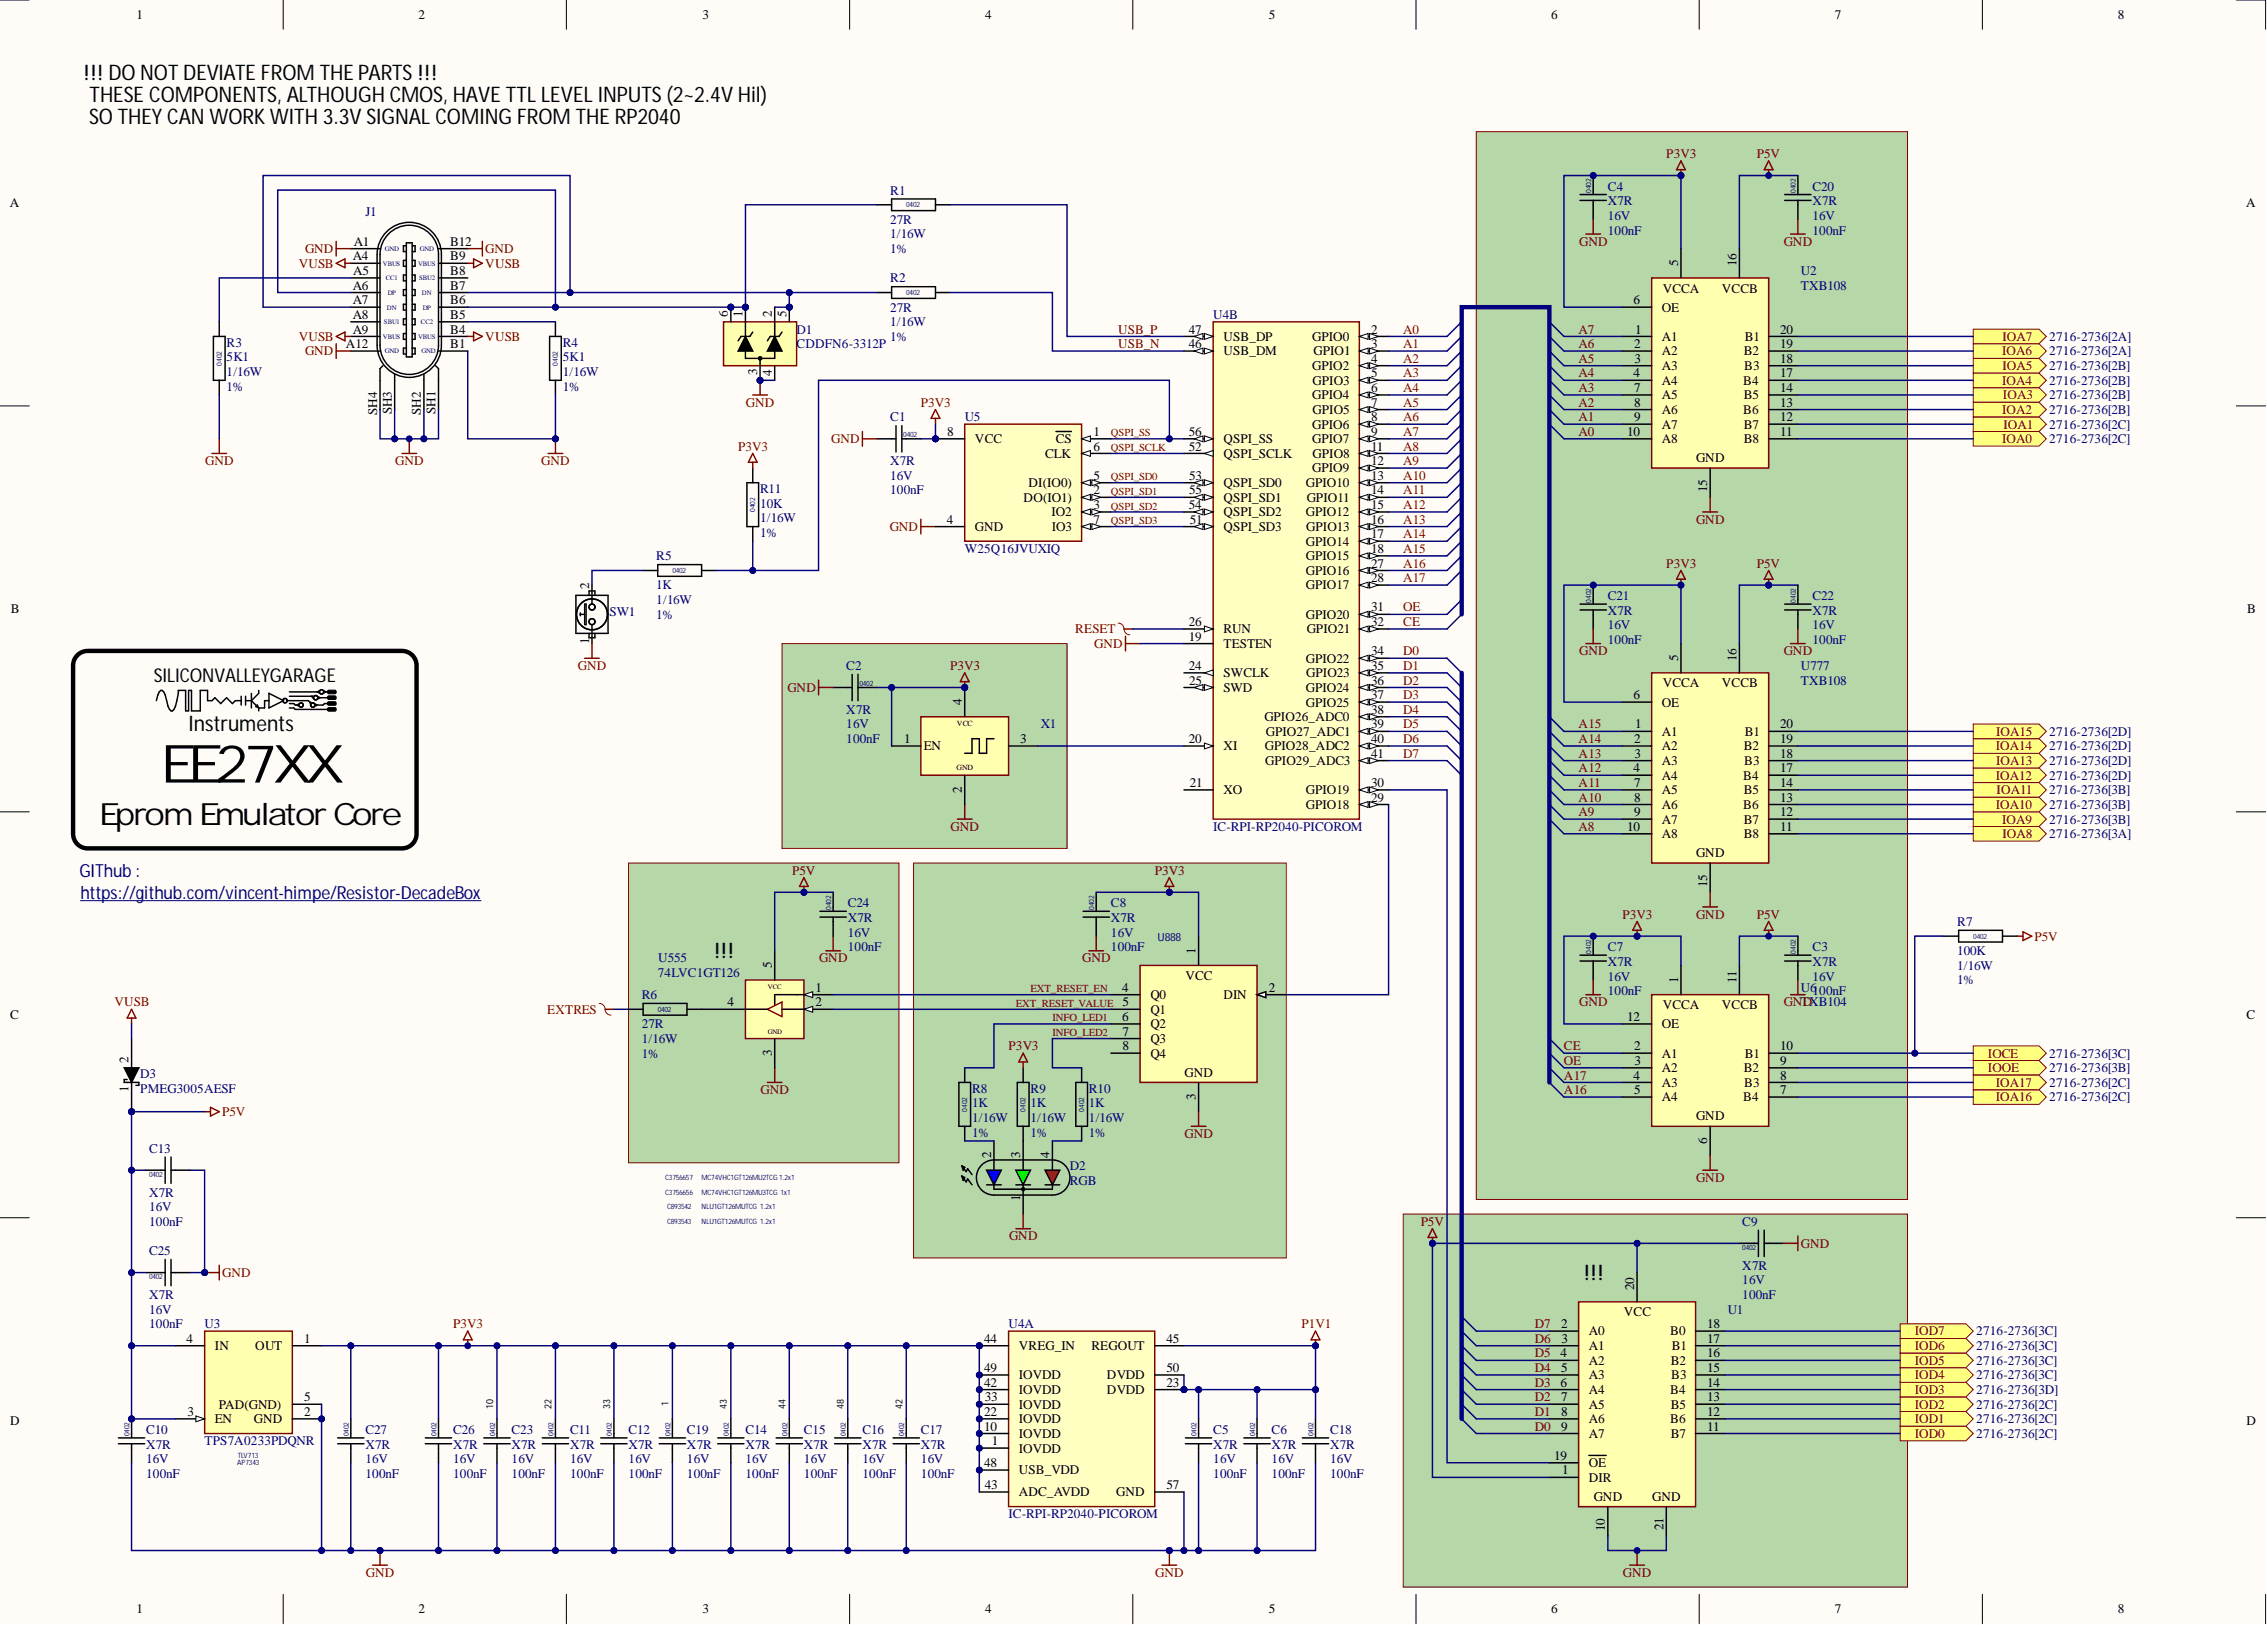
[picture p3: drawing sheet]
<svg xmlns="http://www.w3.org/2000/svg" width="393mm" height="282mm" viewBox="0 0 393 282" stroke-linecap="round" stroke-linejoin="round" font-family="sans-serif">
<defs><g id="words">
<text font-size="9.1" x="27.7" y="135.7">EE27XX</text>
<text font-size="5.3" x="17.2" y="143">EpromEmulator Core</text>
<g font-size="3.7">
<text x="14.5" y="14">!!! DO NOT DEVIATEFROM THEPARTS !!!</text>
<text x="15.6" y="17.8">THESECOMPONENTS, ALTHOUGH CMOS, HAVETTLLEVELINPUTS (2~2.4V Hil)</text>
<text x="15.5" y="21.6">SO THEY CAN WORK WITH 3.3V SIGNALCOMING FROM THERP2040</text>
<text x="32.7" y="126.9">Instruments</text>
<text x="123.8" y="166.2">!!!</text>
<text x="274.8" y="222">!!!</text>
</g>
<text font-size="3.3" x="26.7" y="118.3">SILICONVALLEYGARAGE</text>
<g font-size="3.1" fill="#000080">
<text x="13.8" y="152.1">GIThub:</text>
<text x="13.9" y="155.9">https://github.com/vincent-himpe/Resistor-DecadeBox</text>
</g>
<g font-size="2.3">
<text x="23.7" y="3.3">1</text>
<text x="72.6" y="3.3">2</text>
<text x="121.9" y="3.3">3</text>
<text x="170.9" y="3.3">4</text>
<text x="220.1" y="3.3">5</text>
<text x="269.2" y="3.3">6</text>
<text x="318.4" y="3.3">7</text>
<text x="367.5" y="3.3">8</text>
<text x="1.7" y="35.9">A</text>
<text x="389.7" y="35.9">A</text>
<text x="61.2" y="45.2">A4</text>
<text x="61.3" y="47.7">A5</text>
<text x="61.4" y="42.6">A1</text>
<text x="78.1" y="47.7">B8</text>
<text x="78.1" y="45.2">B9</text>
<text x="78.1" y="42.6">B12</text>
<text x="291.2" y="46.2" transform="rotate(-90 291.2 46.2)">5</text>
<text x="301.3" y="46.2" transform="rotate(-90 301.3 46.2)">16</text>
<text x="61.2" y="50.2">A6</text>
<text x="61.2" y="52.8">A7</text>
<text x="78.1" y="52.8">B6</text>
<text x="78.1" y="50.2">B7</text>
<text x="283.5" y="52.8">6</text>
<text x="288.5" y="50.7">VCCA</text>
<text x="298.8" y="50.7">VCCB</text>
<text x="61.2" y="55.3">A8</text>
<text x="61.2" y="57.8">A9</text>
<text x="78.1" y="57.8">B4</text>
<text x="78.1" y="55.3">B5</text>
<text x="126.3" y="55.1" transform="rotate(-90 126.3 55.1)">6</text>
<text x="128.8" y="55.1" transform="rotate(-90 128.8 55.1)">1</text>
<text x="133.9" y="55.1" transform="rotate(-90 133.9 55.1)">2</text>
<text x="136.4" y="55.1" transform="rotate(-90 136.4 55.1)">5</text>
<text x="206.3" y="57.8">47</text>
<text x="212.3" y="59.1">USB_DP</text>
<text x="227.7" y="59.1">GPIO0</text>
<text x="237.9" y="57.8">2</text>
<text x="283.7" y="57.8">1</text>
<text x="288.4" y="59.1">A1</text>
<text x="288.4" y="54">OE</text>
<text x="302.7" y="59.1">B1</text>
<text x="308.9" y="57.8">20</text>
<text x="60" y="60.4">A12</text>
<text x="78.1" y="60.4">B1</text>
<text x="131.4" y="65.1" transform="rotate(-90 131.4 65.1)">3</text>
<text x="133.9" y="65.3" transform="rotate(-90 133.9 65.3)">4</text>
<text x="206.3" y="60.4">46</text>
<text x="212.3" y="61.7">USB_DM</text>
<text x="227.7" y="64.2">GPIO2</text>
<text x="227.9" y="61.7">GPIO1</text>
<text x="237.9" y="62.9">4</text>
<text x="237.9" y="65.5">5</text>
<text x="237.9" y="60.4">3</text>
<text x="283.5" y="65.5">4</text>
<text x="283.5" y="60.4">2</text>
<text x="283.6" y="62.9">3</text>
<text x="288.4" y="61.7">A2</text>
<text x="288.4" y="64.2">A3</text>
<text x="302.6" y="61.7">B2</text>
<text x="302.6" y="64.2">B3</text>
<text x="308.9" y="65.5">17</text>
<text x="308.9" y="62.9">18</text>
<text x="308.9" y="60.4">19</text>
<text x="65.4" y="72" transform="rotate(-90 65.4 72)">SH4</text>
<text x="68" y="71.9" transform="rotate(-90 68 71.9)">SH3</text>
<text x="73" y="72" transform="rotate(-90 73 72)">SH2</text>
<text x="75.6" y="71.8" transform="rotate(-90 75.6 71.8)">SH1</text>
<text x="227.7" y="69.3">GPIO4</text>
<text x="227.7" y="66.7">GPIO3</text>
<text x="227.7" y="71.8">GPIO5</text>
<text x="237.9" y="68">6</text>
<text x="237.9" y="70.5">7</text>
<text x="283.5" y="68">7</text>
<text x="283.5" y="70.5">8</text>
<text x="288.4" y="66.7">A4</text>
<text x="288.4" y="69.3">A5</text>
<text x="288.4" y="71.8">A6</text>
<text x="302.5" y="71.8">B6</text>
<text x="302.5" y="66.7">B4</text>
<text x="302.6" y="69.3">B5</text>
<text x="308.9" y="70.5">13</text>
<text x="308.9" y="68">14</text>
<text x="164.3" y="75.6">8</text>
<text x="169.2" y="76.9">VCC</text>
<text x="183.2" y="76.9">CS</text>
<text x="189.7" y="75.6">1</text>
<text x="206.3" y="75.6">56</text>
<text x="212.3" y="76.9">QSPI_SS</text>
<text x="227.7" y="74.3">GPIO6</text>
<text x="227.7" y="76.9">GPIO7</text>
<text x="237.9" y="73.1">8</text>
<text x="237.9" y="75.6">9</text>
<text x="282.4" y="75.6">10</text>
<text x="283.5" y="73.1">9</text>
<text x="288.4" y="74.3">A7</text>
<text x="288.4" y="76.9">A8</text>
<text x="302.6" y="76.9">B8</text>
<text x="302.6" y="74.3">B7</text>
<text x="308.9" y="75.6">11</text>
<text x="308.9" y="73.1">12</text>
<text x="181.3" y="79.4">CLK</text>
<text x="189.7" y="83.2">5</text>
<text x="189.7" y="78.1">6</text>
<text x="206.3" y="78.1">52</text>
<text x="206.4" y="83.2">53</text>
<text x="212.3" y="79.4">QSPI_SCLK</text>
<text x="227.7" y="82">GPIO9</text>
<text x="227.7" y="79.4">GPIO8</text>
<text x="237.9" y="78.1">11</text>
<text x="237.9" y="80.7">12</text>
<text x="237.9" y="83.2">13</text>
<text x="294.3" y="80.2">GND</text>
<text x="177.6" y="87">DO(IO1)</text>
<text x="178.5" y="84.5">DI(IO0)</text>
<text x="182.4" y="89.6">IO2</text>
<text x="189.7" y="85.8">2</text>
<text x="189.7" y="88.3">3</text>
<text x="206.3" y="88.3">54</text>
<text x="206.4" y="85.8">55</text>
<text x="212.3" y="84.5">QSPI_SD0</text>
<text x="212.3" y="89.6">QSPI_SD2</text>
<text x="212.3" y="87">QSPI_SD1</text>
<text x="226.6" y="84.5">GPIO10</text>
<text x="226.6" y="89.6">GPIO12</text>
<text x="226.7" y="87">GPIO11</text>
<text x="237.9" y="85.8">14</text>
<text x="237.9" y="88.3">15</text>
<text x="296.2" y="85.3" transform="rotate(-90 296.2 85.3)">15</text>
<text x="164.3" y="90.8">4</text>
<text x="169.2" y="92.1">GND</text>
<text x="182.5" y="92.1">IO3</text>
<text x="189.7" y="90.8">7</text>
<text x="206.4" y="90.8">51</text>
<text x="212.3" y="92.1">QSPI_SD3</text>
<text x="226.6" y="94.6">GPIO14</text>
<text x="226.6" y="92.1">GPIO13</text>
<text x="237.9" y="90.8">16</text>
<text x="237.9" y="93.4">17</text>
<text x="237.9" y="95.9">18</text>
<text x="226.6" y="97.2">GPIO15</text>
<text x="226.6" y="99.7">GPIO16</text>
<text x="237.9" y="98.4">27</text>
<text x="237.9" y="101">28</text>
<text x="1.9" y="106.4">B</text>
<text x="102.2" y="102.3" transform="rotate(-90 102.2 102.3)">2</text>
<text x="226.6" y="102.3">GPIO17</text>
<text x="226.6" y="107.3">GPIO20</text>
<text x="237.9" y="106.1">31</text>
<text x="389.9" y="106.4">B</text>
<text x="102.2" y="111.7" transform="rotate(-90 102.2 111.7)">1</text>
<text x="206.3" y="111.1">19</text>
<text x="206.3" y="108.6">26</text>
<text x="212.3" y="112.4">TESTEN</text>
<text x="212.3" y="109.9">RUN</text>
<text x="226.7" y="109.9">GPIO21</text>
<text x="237.9" y="113.7">34</text>
<text x="237.9" y="108.6">32</text>
<text x="206.3" y="116.2">24</text>
<text x="206.4" y="118.7">25</text>
<text x="212.3" y="117.5">SWCLK</text>
<text x="226.6" y="114.9">GPIO22</text>
<text x="226.6" y="117.5">GPIO23</text>
<text x="237.9" y="118.7">36</text>
<text x="237.9" y="116.2">35</text>
<text x="288.5" y="119.3">VCCA</text>
<text x="291.2" y="114.7" transform="rotate(-90 291.2 114.7)">5</text>
<text x="298.8" y="119.3">VCCB</text>
<text x="301.3" y="114.7" transform="rotate(-90 301.3 114.7)">16</text>
<text x="166.9" y="122.3" transform="rotate(-90 166.9 122.3)">4</text>
<text x="212.3" y="120">SWD</text>
<text x="219.4" y="125.1">GPIO26_ADC0</text>
<text x="226.6" y="120">GPIO24</text>
<text x="226.6" y="122.5">GPIO25</text>
<text x="237.9" y="121.3">37</text>
<text x="237.9" y="123.8">38</text>
<text x="283.5" y="121.3">6</text>
<text x="288.4" y="122.5">OE</text>
<text x="156.9" y="128.9">1</text>
<text x="160.3" y="130.2">EN</text>
<text x="177" y="128.9">3</text>
<text x="206.3" y="128.9">20</text>
<text x="212.3" y="130.2">XI</text>
<text x="219.5" y="130.2">GPIO28_ADC2</text>
<text x="219.6" y="127.6">GPIO27_ADC1</text>
<text x="237.9" y="126.4">39</text>
<text x="237.9" y="128.9">40</text>
<text x="237.9" y="131.4">41</text>
<text x="283.5" y="128.9">2</text>
<text x="283.6" y="131.4">3</text>
<text x="283.7" y="126.4">1</text>
<text x="288.4" y="127.6">A1</text>
<text x="288.4" y="130.2">A2</text>
<text x="302.6" y="130.2">B2</text>
<text x="302.7" y="127.6">B1</text>
<text x="308.9" y="131.4">18</text>
<text x="308.9" y="128.9">19</text>
<text x="308.9" y="126.4">20</text>
<text x="166.9" y="137.5" transform="rotate(-90 166.9 137.5)">2</text>
<text x="206.4" y="136.5">21</text>
<text x="212.3" y="137.8">XO</text>
<text x="219.5" y="132.7">GPIO29_ADC3</text>
<text x="226.6" y="137.8">GPIO19</text>
<text x="237.9" y="136.5">30</text>
<text x="283.5" y="134">4</text>
<text x="283.5" y="136.5">7</text>
<text x="288.4" y="132.7">A3</text>
<text x="288.4" y="135.2">A4</text>
<text x="288.4" y="137.8">A5</text>
<text x="302.5" y="135.2">B4</text>
<text x="302.6" y="137.8">B5</text>
<text x="302.6" y="132.7">B3</text>
<text x="308.9" y="136.5">14</text>
<text x="308.9" y="134">17</text>
<text x="226.6" y="140.3">GPIO18</text>
<text x="237.9" y="139">29</text>
<text x="283.5" y="139">8</text>
<text x="283.5" y="141.6">9</text>
<text x="288.4" y="140.3">A6</text>
<text x="288.4" y="142.8">A7</text>
<text x="302.5" y="140.3">B6</text>
<text x="302.6" y="142.8">B7</text>
<text x="308.9" y="141.6">12</text>
<text x="308.9" y="139">13</text>
<text x="282.4" y="144.1">10</text>
<text x="288.4" y="145.4">A8</text>
<text x="294.3" y="148.7">GND</text>
<text x="302.6" y="145.4">B8</text>
<text x="308.9" y="144.1">11</text>
<text x="296.2" y="153.8" transform="rotate(-90 296.2 153.8)">15</text>
<text x="133.9" y="168" transform="rotate(-90 133.9 168)">5</text>
<text x="207.5" y="165.4" transform="rotate(-90 207.5 165.4)">1</text>
<text x="141.5" y="172">1</text>
<text x="194.7" y="172">4</text>
<text x="199.6" y="173.3">Q0</text>
<text x="205.7" y="170">VCC</text>
<text x="212.3" y="173.3">DIN</text>
<text x="220.1" y="172">2</text>
<text x="291.2" y="170.5" transform="rotate(-90 291.2 170.5)">1</text>
<text x="301.3" y="170.5" transform="rotate(-90 301.3 170.5)">11</text>
<text x="1.8" y="176.8">C</text>
<text x="126.2" y="174.6">4</text>
<text x="141.5" y="174.6">2</text>
<text x="194.7" y="177.1">6</text>
<text x="194.8" y="174.6">5</text>
<text x="194.8" y="179.6">7</text>
<text x="199.6" y="175.8">Q1</text>
<text x="199.6" y="178.4">Q2</text>
<text x="282.4" y="177.1">12</text>
<text x="288.4" y="178.4">OE</text>
<text x="288.5" y="175.1">VCCA</text>
<text x="298.8" y="175.1">VCCB</text>
<text x="389.8" y="176.8">C</text>
<text x="22.3" y="184.5" transform="rotate(-90 22.3 184.5)">2</text>
<text x="133.9" y="183.1" transform="rotate(-90 133.9 183.1)">3</text>
<text x="194.8" y="182.2">8</text>
<text x="199.6" y="180.9">Q3</text>
<text x="199.6" y="183.4">Q4</text>
<text x="283.5" y="182.2">2</text>
<text x="283.6" y="184.7">3</text>
<text x="288.4" y="183.4">A1</text>
<text x="288.4" y="186">A2</text>
<text x="302.6" y="186">B2</text>
<text x="302.7" y="183.4">B1</text>
<text x="308.9" y="184.7">9</text>
<text x="308.9" y="182.2">10</text>
<text x="22.3" y="189.4" transform="rotate(-90 22.3 189.4)">1</text>
<text x="205.5" y="186.7">GND</text>
<text x="207.5" y="190.7" transform="rotate(-90 207.5 190.7)">3</text>
<text x="283.5" y="187.2">4</text>
<text x="283.5" y="189.8">5</text>
<text x="288.4" y="188.5">A3</text>
<text x="288.4" y="191.1">A4</text>
<text x="302.5" y="191.1">B4</text>
<text x="302.6" y="188.5">B3</text>
<text x="308.9" y="189.8">7</text>
<text x="308.9" y="187.2">8</text>
<text x="294.3" y="194.4">GND</text>
<text x="172" y="201" transform="rotate(-90 172 201)">2</text>
<text x="177" y="201" transform="rotate(-90 177 201)">3</text>
<text x="182.1" y="201" transform="rotate(-90 182.1 201)">4</text>
<text x="296.2" y="198.4" transform="rotate(-90 296.2 198.4)">6</text>
<text x="177" y="208.4" transform="rotate(-90 177 208.4)">1</text>
<text x="283.5" y="223.8" transform="rotate(-90 283.5 223.8)">20</text>
<text x="32.4" y="232.9">4</text>
<text x="52.8" y="232.9">1</text>
<text x="170.8" y="232.9">44</text>
<text x="202.4" y="232.9">45</text>
<text x="270.9" y="230.4">2</text>
<text x="270.9" y="232.9">3</text>
<text x="275.7" y="231.7">A0</text>
<text x="281.8" y="228.4">VCC</text>
<text x="289.8" y="231.7">B0</text>
<text x="296.2" y="230.4">18</text>
<text x="296.2" y="232.9">17</text>
<text x="37.3" y="234.2">IN</text>
<text x="44.3" y="234.2">OUT</text>
<text x="170.8" y="238">49</text>
<text x="176.8" y="234.2">VREG_IN</text>
<text x="176.8" y="239.3">IOVDD</text>
<text x="189.4" y="234.2">REGOUT</text>
<text x="192.1" y="239.3">DVDD</text>
<text x="202.4" y="238">50</text>
<text x="270.8" y="235.5">4</text>
<text x="270.9" y="238">5</text>
<text x="275.7" y="234.2">A1</text>
<text x="275.7" y="236.7">A2</text>
<text x="275.7" y="239.3">A3</text>
<text x="289.9" y="236.7">B2</text>
<text x="290" y="239.3">B3</text>
<text x="290.1" y="234.2">B1</text>
<text x="296.2" y="238">15</text>
<text x="296.2" y="235.5">16</text>
<text x="32.5" y="245.6">3</text>
<text x="38" y="244.3">PAD(GND)</text>
<text x="52.8" y="245.6">2</text>
<text x="52.8" y="243.1">5</text>
<text x="170.8" y="240.5">42</text>
<text x="170.8" y="245.6">22</text>
<text x="170.9" y="243.1">33</text>
<text x="176.8" y="241.8">IOVDD</text>
<text x="176.8" y="244.3">IOVDD</text>
<text x="192.1" y="241.8">DVDD</text>
<text x="202.4" y="240.5">23</text>
<text x="270.8" y="240.5">6</text>
<text x="270.9" y="243.1">7</text>
<text x="270.9" y="245.6">8</text>
<text x="275.7" y="241.8">A4</text>
<text x="275.7" y="244.3">A5</text>
<text x="289.8" y="241.8">B4</text>
<text x="289.9" y="244.3">B5</text>
<text x="296.2" y="245.6">12</text>
<text x="296.2" y="243.1">13</text>
<text x="296.2" y="240.5">14</text>
<text x="1.8" y="247.2">D</text>
<text x="37.3" y="246.9">EN</text>
<text x="44" y="246.9">GND</text>
<text x="170.8" y="248.1">10</text>
<text x="172.1" y="250.7">1</text>
<text x="176.8" y="252">IOVDD</text>
<text x="176.8" y="249.4">IOVDD</text>
<text x="176.8" y="246.9">IOVDD</text>
<text x="270.9" y="248.1">9</text>
<text x="275.7" y="246.9">A6</text>
<text x="275.7" y="249.4">A7</text>
<text x="289.8" y="246.9">B6</text>
<text x="289.9" y="249.4">B7</text>
<text x="296.2" y="248.1">11</text>
<text x="389.8" y="247.2">D</text>
<text x="170.8" y="254.5">48</text>
<text x="176.8" y="255.8">USB_VDD</text>
<text x="269.7" y="253.2">19</text>
<text x="271" y="255.8">1</text>
<text x="275.7" y="257">DIR</text>
<text x="275.7" y="254.5">OE</text>
<text x="170.9" y="258.3">43</text>
<text x="176.8" y="259.6">ADC_AVDD</text>
<text x="193.7" y="259.6">GND</text>
<text x="202.4" y="258.3">57</text>
<text x="276.5" y="260.3">GND</text>
<text x="286.7" y="260.3">GND</text>
<text x="278.5" y="265.6" transform="rotate(-90 278.5 265.6)">10</text>
<text x="288.6" y="265.4" transform="rotate(-90 288.6 265.4)">21</text>
<text x="23.7" y="279.9">1</text>
<text x="72.6" y="279.9">2</text>
<text x="121.9" y="279.9">3</text>
<text x="170.9" y="279.9">4</text>
<text x="220.1" y="279.9">5</text>
<text x="269.2" y="279.9">6</text>
<text x="318.4" y="279.9">7</text>
<text x="367.5" y="279.9">8</text>
</g>
<g font-size="2.3" fill="#800000">
<text x="289.1" y="27.4">P3V3</text>
<text x="304.8" y="27.4">P5V</text>
<text x="51.8" y="46.4">VUSB</text>
<text x="52.9" y="43.9">GND</text>
<text x="84.2" y="43.9">GND</text>
<text x="84.2" y="46.4">VUSB</text>
<text x="274" y="42.6">GND</text>
<text x="309.5" y="42.6">GND</text>
<text x="51.8" y="59.1">VUSB</text>
<text x="84.2" y="59.1">VUSB</text>
<text x="194" y="57.8">USB_P</text>
<text x="243.5" y="57.8">A0</text>
<text x="273.9" y="57.8">A7</text>
<text x="347.5" y="59.1">IOA7</text>
<text x="52.9" y="61.7">GND</text>
<text x="194" y="60.4">USB_N</text>
<text x="243.5" y="60.4">A1</text>
<text x="243.5" y="62.9">A2</text>
<text x="243.5" y="65.5">A3</text>
<text x="273.9" y="65.5">A4</text>
<text x="273.9" y="62.9">A5</text>
<text x="273.9" y="60.4">A6</text>
<text x="347.4" y="61.7">IOA6</text>
<text x="347.5" y="64.2">IOA5</text>
<text x="129.4" y="70.5">GND</text>
<text x="159.8" y="70.5">P3V3</text>
<text x="243.5" y="68">A4</text>
<text x="243.5" y="70.5">A5</text>
<text x="273.9" y="70.5">A2</text>
<text x="273.9" y="68">A3</text>
<text x="347.4" y="71.8">IOA2</text>
<text x="347.4" y="66.7">IOA4</text>
<text x="347.5" y="69.3">IOA3</text>
<text x="144.2" y="76.9">GND</text>
<text x="243.5" y="73.1">A6</text>
<text x="243.5" y="75.6">A7</text>
<text x="273.9" y="73.1">A1</text>
<text x="273.9" y="75.6">A0</text>
<text x="347.4" y="76.9">IOA0</text>
<text x="347.6" y="74.3">IOA1</text>
<text x="35.6" y="80.7">GND</text>
<text x="68.6" y="80.7">GND</text>
<text x="93.9" y="80.7">GND</text>
<text x="128.1" y="78.1">P3V3</text>
<text x="243.5" y="78.1">A8</text>
<text x="243.5" y="80.7">A9</text>
<text x="243.5" y="83.2">A10</text>
<text x="243.5" y="85.8">A11</text>
<text x="243.5" y="88.3">A12</text>
<text x="154.4" y="92.1">GND</text>
<text x="243.5" y="90.8">A13</text>
<text x="243.5" y="93.4">A14</text>
<text x="243.5" y="95.9">A15</text>
<text x="294.3" y="90.8">GND</text>
<text x="243.5" y="98.4">A16</text>
<text x="243.5" y="101">A17</text>
<text x="289.1" y="98.4">P3V3</text>
<text x="304.8" y="98.4">P5V</text>
<text x="243.5" y="106.1">OE</text>
<text x="186.6" y="109.9">RESET</text>
<text x="189.9" y="112.4">GND</text>
<text x="243.5" y="113.7">D0</text>
<text x="243.5" y="108.6">CE</text>
<text x="274" y="113.7">GND</text>
<text x="309.5" y="113.7">GND</text>
<text x="100.3" y="116.2">GND</text>
<text x="164.9" y="116.2">P3V3</text>
<text x="243.5" y="116.2">D1</text>
<text x="243.5" y="118.7">D2</text>
<text x="136.6" y="120">GND</text>
<text x="243.5" y="121.3">D3</text>
<text x="243.5" y="123.8">D4</text>
<text x="243.5" y="126.4">D5</text>
<text x="243.5" y="128.9">D6</text>
<text x="243.5" y="131.4">D7</text>
<text x="273.9" y="131.4">A13</text>
<text x="273.9" y="128.9">A14</text>
<text x="273.9" y="126.4">A15</text>
<text x="346.3" y="130.2">IOA14</text>
<text x="346.4" y="127.6">IOA15</text>
<text x="273.9" y="136.5">A11</text>
<text x="273.9" y="134">A12</text>
<text x="346.3" y="135.2">IOA12</text>
<text x="346.4" y="132.7">IOA13</text>
<text x="346.4" y="137.8">IOA11</text>
<text x="273.9" y="141.6">A9</text>
<text x="273.9" y="139">A10</text>
<text x="346.3" y="140.3">IOA10</text>
<text x="347.4" y="142.8">IOA9</text>
<text x="164.9" y="144.1">GND</text>
<text x="273.9" y="144.1">A8</text>
<text x="347.5" y="145.4">IOA8</text>
<text x="137.5" y="151.7">P5V</text>
<text x="200.4" y="151.7">P3V3</text>
<text x="281.5" y="159.3">P3V3</text>
<text x="294.3" y="159.3">GND</text>
<text x="304.8" y="159.3">P5V</text>
<text x="142.1" y="167">GND</text>
<text x="187.8" y="167">GND</text>
<text x="353" y="163.1">P5V</text>
<text x="19.9" y="174.6">VUSB</text>
<text x="94.9" y="175.8">EXTRES</text>
<text x="274" y="174.6">GND</text>
<text x="309.5" y="174.6">GNTXB104</text>
<text x="312.8" y="174.6">D</text>
<text x="175" y="182.2">P3V3</text>
<text x="271.4" y="184.7">OE</text>
<text x="271.4" y="182.2">CE</text>
<text x="344.9" y="183.4">IOCE</text>
<text x="344.9" y="186">IOOE</text>
<text x="132" y="189.8">GND</text>
<text x="271.4" y="189.8">A16</text>
<text x="271.4" y="187.2">A17</text>
<text x="346.3" y="191.1">IOA16</text>
<text x="346.3" y="188.5">IOA17</text>
<text x="38.5" y="193.6">P5V</text>
<text x="205.5" y="197.4">GND</text>
<text x="294.3" y="205">GND</text>
<text x="175.1" y="215.2">GND</text>
<text x="246.5" y="212.6">P5V</text>
<text x="38.5" y="221.5">GND</text>
<text x="312.5" y="216.4">GND</text>
<text x="78.6" y="230.4">P3V3</text>
<text x="225.8" y="230.4">P1V1</text>
<text x="266.3" y="232.9">D6</text>
<text x="266.3" y="230.4">D7</text>
<text x="332.2" y="231.7">IOD7</text>
<text x="266.3" y="238">D4</text>
<text x="266.3" y="235.5">D5</text>
<text x="332.2" y="239.3">IOD4</text>
<text x="332.2" y="236.7">IOD5</text>
<text x="332.2" y="234.2">IOD6</text>
<text x="266.3" y="245.6">D1</text>
<text x="266.3" y="243.1">D2</text>
<text x="266.3" y="240.5">D3</text>
<text x="332.2" y="244.3">IOD2</text>
<text x="332.2" y="241.8">IOD3</text>
<text x="266.3" y="248.1">D0</text>
<text x="332.2" y="249.4">IOD0</text>
<text x="332.2" y="246.9">IOD1</text>
<text x="63.5" y="273.5">GND</text>
<text x="200.4" y="273.5">GND</text>
<text x="281.6" y="273.5">GND</text>
</g>
<g font-size="2.3" fill="#000080">
<text x="154.5" y="33.7">R1</text>
<text x="279" y="35.6">X7R</text>
<text x="279" y="33.1">C4</text>
<text x="314.5" y="35.6">X7R</text>
<text x="314.5" y="33.1">C20</text>
<text x="63.4" y="37.6">J1</text>
<text x="154.5" y="41.4">1/16W</text>
<text x="154.5" y="38.8">27R</text>
<text x="279" y="38.1">16V</text>
<text x="279" y="40.7">100nF</text>
<text x="314.5" y="38.1">16V</text>
<text x="314.5" y="40.7">100nF</text>
<text x="154.5" y="43.9">1%</text>
<text x="312.5" y="47.7">U2</text>
<text x="154.5" y="49">R2</text>
<text x="312.5" y="50.2">TXB108</text>
<text x="138.2" y="57.8">D1</text>
<text x="154.5" y="56.6">1/16W</text>
<text x="154.5" y="59.1">1%</text>
<text x="154.5" y="54">27R</text>
<text x="210.5" y="55.3">U4B</text>
<text x="355.6" y="59.1">2716-2736[2A]</text>
<text x="39.3" y="65.2">1/16W</text>
<text x="39.3" y="62.7">5K1</text>
<text x="39.3" y="60.1">R3</text>
<text x="97.6" y="65.2">1/16W</text>
<text x="97.6" y="62.7">5K1</text>
<text x="97.6" y="60.1">R4</text>
<text x="138.2" y="60.4">CDDFN6-3312P</text>
<text x="355.6" y="64.2">2716-2736[2B]</text>
<text x="355.6" y="61.7">2716-2736[2A]</text>
<text x="39.3" y="67.7">1%</text>
<text x="97.6" y="67.7">1%</text>
<text x="355.6" y="71.8">2716-2736[2B]</text>
<text x="355.6" y="69.3">2716-2736[2B]</text>
<text x="355.6" y="66.7">2716-2736[2B]</text>
<text x="154.5" y="73.1">C1</text>
<text x="167.4" y="73.1">U5</text>
<text x="355.6" y="76.9">2716-2736[2C]</text>
<text x="355.6" y="74.3">2716-2736[2C]</text>
<text x="154.5" y="80.7">X7R</text>
<text x="154.5" y="83.2">16V</text>
<text x="131.9" y="88">10K</text>
<text x="131.9" y="85.5">R11</text>
<text x="154.5" y="85.8">100nF</text>
<text x="131.9" y="90.6">1/16W</text>
<text x="131.9" y="93.1">1%</text>
<text x="167.4" y="95.9">W25Q16JVUXIQ</text>
<text x="113.9" y="97.2">R5</text>
<text x="105.8" y="106.8">SW1</text>
<text x="113.9" y="104.8">1/16W</text>
<text x="113.9" y="107.3">1%</text>
<text x="113.9" y="102.3">1K</text>
<text x="279" y="106.6">X7R</text>
<text x="279" y="104.1">C21</text>
<text x="314.5" y="106.6">X7R</text>
<text x="314.5" y="104.1">C22</text>
<text x="279" y="109.2">16V</text>
<text x="279" y="111.7">100nF</text>
<text x="314.5" y="109.2">16V</text>
<text x="314.5" y="111.7">100nF</text>
<text x="146.8" y="116.2">C2</text>
<text x="312.5" y="116.2">U777</text>
<text x="312.5" y="118.7">TXB108</text>
<text x="146.8" y="123.8">X7R</text>
<text x="146.8" y="126.4">16V</text>
<text x="146.8" y="128.9">100nF</text>
<text x="180.6" y="126.4">X1</text>
<text x="355.6" y="130.2">2716-2736[2D]</text>
<text x="355.6" y="127.6">2716-2736[2D]</text>
<text x="355.6" y="137.8">2716-2736[3B]</text>
<text x="355.6" y="135.2">2716-2736[2D]</text>
<text x="355.6" y="132.7">2716-2736[2D]</text>
<text x="355.6" y="142.8">2716-2736[3B]</text>
<text x="355.6" y="140.3">2716-2736[3B]</text>
<text x="210.5" y="144.1">IC-RPI-RP2040-PICOROM</text>
<text x="355.6" y="145.4">2716-2736[3A]</text>
<text x="147.1" y="159.9">X7R</text>
<text x="147.1" y="157.4">C24</text>
<text x="192.7" y="159.9">X7R</text>
<text x="192.7" y="157.4">C8</text>
<text x="339.6" y="160.6">R7</text>
<text x="114.2" y="167">U555</text>
<text x="147.1" y="162.5">16V</text>
<text x="147.1" y="165">100nF</text>
<text x="192.7" y="162.5">16V</text>
<text x="192.7" y="165">100nF</text>
<text x="279" y="167.5">X7R</text>
<text x="279" y="165">C7</text>
<text x="314.5" y="167.5">X7R</text>
<text x="314.5" y="165">C3</text>
<text x="339.6" y="165.7">100K</text>
<text x="111.3" y="173.3">R6</text>
<text x="114.1" y="169.5">74LVC1GT126</text>
<text x="279" y="170.1">16V</text>
<text x="279" y="172.6">100nF</text>
<text x="312.5" y="172">U6</text>
<text x="314.5" y="170.1">16V</text>
<text x="314.5" y="172.6">100nF</text>
<text x="339.6" y="168.2">1/16W</text>
<text x="339.6" y="170.8">1%</text>
<text x="111.3" y="178.4">27R</text>
<text x="111.3" y="180.9">1/16W</text>
<text x="111.3" y="183.4">1%</text>
<text x="355.6" y="183.4">2716-2736[3C]</text>
<text x="355.6" y="186">2716-2736[3B]</text>
<text x="24.3" y="187">D3</text>
<text x="24.3" y="189.5">PMEG3005AESF</text>
<text x="168.7" y="189.5">R8</text>
<text x="178.8" y="189.5">R9</text>
<text x="188.9" y="189.5">R10</text>
<text x="355.6" y="191.1">2716-2736[2C]</text>
<text x="355.6" y="188.5">2716-2736[2C]</text>
<text x="168.7" y="194.6">1/16W</text>
<text x="168.7" y="197.1">1%</text>
<text x="168.7" y="192.1">1K</text>
<text x="178.8" y="194.6">1/16W</text>
<text x="178.8" y="197.1">1%</text>
<text x="178.8" y="192.1">1K</text>
<text x="188.9" y="194.6">1/16W</text>
<text x="188.9" y="197.1">1%</text>
<text x="188.9" y="192.1">1K</text>
<text x="25.9" y="199.9">C13</text>
<text x="185.6" y="203">D2</text>
<text x="25.9" y="207.5">X7R</text>
<text x="185.6" y="205.5">RGB</text>
<text x="25.9" y="210.1">16V</text>
<text x="25.9" y="212.6">100nF</text>
<text x="302.3" y="212.6">C9</text>
<text x="25.9" y="217.7">C25</text>
<text x="302.3" y="220.2">X7R</text>
<text x="25.9" y="225.3">X7R</text>
<text x="25.9" y="227.8">16V</text>
<text x="299.8" y="227.8">U1</text>
<text x="302.3" y="222.8">16V</text>
<text x="302.3" y="225.3">100nF</text>
<text x="25.9" y="230.4">100nF</text>
<text x="35.5" y="230.4">U3</text>
<text x="175" y="230.4">U4A</text>
<text x="342.9" y="231.7">2716-2736[3C]</text>
<text x="342.9" y="239.3">2716-2736[3C]</text>
<text x="342.9" y="236.7">2716-2736[3C]</text>
<text x="342.9" y="234.2">2716-2736[3C]</text>
<text x="342.9" y="244.3">2716-2736[2C]</text>
<text x="342.9" y="241.8">2716-2736[3D]</text>
<text x="25.4" y="251.3">X7R</text>
<text x="25.4" y="248.7">C10</text>
<text x="35.5" y="250.7">TPS7A0233PDQNR</text>
<text x="63.4" y="251.3">X7R</text>
<text x="63.4" y="248.7">C27</text>
<text x="78.6" y="251.3">X7R</text>
<text x="78.6" y="248.7">C26</text>
<text x="88.8" y="251.3">X7R</text>
<text x="88.8" y="248.7">C23</text>
<text x="98.9" y="251.3">X7R</text>
<text x="98.9" y="248.7">C11</text>
<text x="109.1" y="251.3">X7R</text>
<text x="109.1" y="248.7">C12</text>
<text x="119.2" y="251.3">X7R</text>
<text x="119.2" y="248.7">C19</text>
<text x="129.3" y="251.3">X7R</text>
<text x="129.3" y="248.7">C14</text>
<text x="139.5" y="251.3">X7R</text>
<text x="139.5" y="248.7">C15</text>
<text x="149.6" y="251.3">X7R</text>
<text x="149.6" y="248.7">C16</text>
<text x="159.8" y="251.3">X7R</text>
<text x="159.8" y="248.7">C17</text>
<text x="210.5" y="251.3">X7R</text>
<text x="210.5" y="248.7">C5</text>
<text x="220.6" y="251.3">X7R</text>
<text x="220.6" y="248.7">C6</text>
<text x="230.8" y="251.3">X7R</text>
<text x="230.8" y="248.7">C18</text>
<text x="342.9" y="249.4">2716-2736[2C]</text>
<text x="342.9" y="246.9">2716-2736[2C]</text>
<text x="25.4" y="253.8">16V</text>
<text x="25.4" y="256.3">100nF</text>
<text x="63.4" y="253.8">16V</text>
<text x="63.4" y="256.3">100nF</text>
<text x="78.6" y="253.8">16V</text>
<text x="78.6" y="256.3">100nF</text>
<text x="88.8" y="253.8">16V</text>
<text x="88.8" y="256.3">100nF</text>
<text x="98.9" y="253.8">16V</text>
<text x="98.9" y="256.3">100nF</text>
<text x="109.1" y="253.8">16V</text>
<text x="109.1" y="256.3">100nF</text>
<text x="119.2" y="253.8">16V</text>
<text x="119.2" y="256.3">100nF</text>
<text x="129.3" y="253.8">16V</text>
<text x="129.3" y="256.3">100nF</text>
<text x="139.5" y="253.8">16V</text>
<text x="139.5" y="256.3">100nF</text>
<text x="149.6" y="253.8">16V</text>
<text x="149.6" y="256.3">100nF</text>
<text x="159.8" y="253.8">16V</text>
<text x="159.8" y="256.3">100nF</text>
<text x="210.5" y="253.8">16V</text>
<text x="210.5" y="256.3">100nF</text>
<text x="220.6" y="253.8">16V</text>
<text x="220.6" y="256.3">100nF</text>
<text x="230.8" y="253.8">16V</text>
<text x="230.8" y="256.3">100nF</text>
<text x="175" y="263.4">IC-RPI-RP2040-PICOROM</text>
</g>
<g font-size="1.9" fill="#800000">
<text x="192.7" y="75.7">QSPI_SS</text>
<text x="192.7" y="83.3">QSPI_SD0</text>
<text x="192.7" y="78.2">QSPI_SCLK</text>
<text x="192.7" y="85.8">QSPI_SD1</text>
<text x="192.7" y="88.4">QSPI_SD2</text>
<text x="192.7" y="90.9">QSPI_SD3</text>
<text x="178.8" y="172.1">EXT_RESET_EN</text>
<text x="176.3" y="174.6">EXT_RESET_VALUE</text>
<text x="182.6" y="179.7">INFO_LED2</text>
<text x="182.6" y="177.2">INFO_LED1</text>
</g>
<text font-size="1.9" fill="#000080" x="200.9" y="163.1">U888</text>
<g font-size="1.7">
<text x="85.6" y="244.4" transform="rotate(-90 85.6 244.4)">10</text>
<text x="95.7" y="244.3" transform="rotate(-90 95.7 244.3)">22</text>
<text x="105.8" y="244.3" transform="rotate(-90 105.8 244.3)">33</text>
<text x="116" y="243.9" transform="rotate(-90 116 243.9)">1</text>
<text x="126.1" y="244.3" transform="rotate(-90 126.1 244.3)">43</text>
<text x="136.3" y="244.4" transform="rotate(-90 136.3 244.4)">44</text>
<text x="146.4" y="244.4" transform="rotate(-90 146.4 244.4)">48</text>
<text x="156.6" y="244.3" transform="rotate(-90 156.6 244.3)">42</text>
</g>
<g font-size="1.4">
<text x="166" y="126">VCC</text>
<text x="165.9" y="133.6">GND</text>
</g>
<g font-size="1.3" fill="#000080">
<text x="157.2" y="35.9">0402</text>
<text x="276.1" y="33.5" transform="rotate(-90 276.1 33.5)">0402</text>
<text x="311.6" y="33.5" transform="rotate(-90 311.6 33.5)">0402</text>
<text x="157.2" y="51.2">0402</text>
<text x="38.5" y="63.4" transform="rotate(-90 38.5 63.4)">0402</text>
<text x="96.8" y="63.4" transform="rotate(-90 96.8 63.4)">0402</text>
<text x="156.7" y="75.8">0402</text>
<text x="131" y="88.8" transform="rotate(-90 131 88.8)">0402</text>
<text x="116.7" y="99.4">0402</text>
<text x="276.1" y="104.5" transform="rotate(-90 276.1 104.5)">0402</text>
<text x="311.6" y="104.5" transform="rotate(-90 311.6 104.5)">0402</text>
<text x="149.1" y="118.9">0402</text>
<text x="144.2" y="157.8" transform="rotate(-90 144.2 157.8)">0402</text>
<text x="189.9" y="157.8" transform="rotate(-90 189.9 157.8)">0402</text>
<text x="276.1" y="165.4" transform="rotate(-90 276.1 165.4)">0402</text>
<text x="311.6" y="165.4" transform="rotate(-90 311.6 165.4)">0402</text>
<text x="342.4" y="162.8">0402</text>
<text x="114.1" y="175.5">0402</text>
<text x="167.8" y="192.8" transform="rotate(-90 167.8 192.8)">0402</text>
<text x="178" y="192.8" transform="rotate(-90 178 192.8)">0402</text>
<text x="188.1" y="192.8" transform="rotate(-90 188.1 192.8)">0402</text>
<text x="25.9" y="204.2">0402</text>
<text x="115.4" y="207.2">C3756656</text>
<text x="115.4" y="204.7">C3756657</text>
<text x="115.7" y="209.7">C893542</text>
<text x="121.7" y="207.2">MC74VHC1GT126MU3TCG1x1</text>
<text x="121.7" y="209.7">NLU1GT126MUTCG1.2x1</text>
<text x="121.7" y="204.7">MC74VHC1GT126MU2TCG1.2x1</text>
<text x="115.7" y="212.3">C893543</text>
<text x="121.7" y="212.3">NLU1GT126MUTCG1.2x1</text>
<text x="25.9" y="221.9">0402</text>
<text x="302.3" y="216.9">0402</text>
<text x="22.5" y="249.2" transform="rotate(-90 22.5 249.2)">0402</text>
<text x="60.5" y="249.2" transform="rotate(-90 60.5 249.2)">0402</text>
<text x="75.7" y="249.2" transform="rotate(-90 75.7 249.2)">0402</text>
<text x="85.9" y="249.2" transform="rotate(-90 85.9 249.2)">0402</text>
<text x="96" y="249.2" transform="rotate(-90 96 249.2)">0402</text>
<text x="106.2" y="249.2" transform="rotate(-90 106.2 249.2)">0402</text>
<text x="116.3" y="249.2" transform="rotate(-90 116.3 249.2)">0402</text>
<text x="126.5" y="249.2" transform="rotate(-90 126.5 249.2)">0402</text>
<text x="136.6" y="249.2" transform="rotate(-90 136.6 249.2)">0402</text>
<text x="146.8" y="249.2" transform="rotate(-90 146.8 249.2)">0402</text>
<text x="156.9" y="249.2" transform="rotate(-90 156.9 249.2)">0402</text>
<text x="207.6" y="249.2" transform="rotate(-90 207.6 249.2)">0402</text>
<text x="217.8" y="249.2" transform="rotate(-90 217.8 249.2)">0402</text>
<text x="227.9" y="249.2" transform="rotate(-90 227.9 249.2)">0402</text>
<text x="41.2" y="254.1">AP7343</text>
<text x="41.3" y="252.9">TLV713</text>
</g>
<g font-size="1.2" fill="#000080">
<text x="66.4" y="46.1">VBUS</text>
<text x="66.8" y="43.6">GND</text>
<text x="72.5" y="46.1">VBUS</text>
<text x="72.9" y="43.6">GND</text>
<text x="67" y="48.6">CC1</text>
<text x="67.1" y="53.7">DN</text>
<text x="67.3" y="51.2">DP</text>
<text x="72.7" y="48.6">SBU2</text>
<text x="73.2" y="51.2">DN</text>
<text x="73.4" y="53.7">DP</text>
<text x="66.4" y="58.8">VBUS</text>
<text x="66.6" y="56.2">SBU1</text>
<text x="72.5" y="58.8">VBUS</text>
<text x="73" y="56.2">CC2</text>
<text x="66.8" y="61.3">GND</text>
<text x="73.1" y="61.3">GND</text>
</g>
<g font-size="1.2">
<text x="133.2" y="171.5">VCC</text>
<text x="133.2" y="179.4">GND</text>
</g>
</g></defs>
<g fill="#fffcf8">
<path d="M0 0h393.1v281.6h-393.1z" fill-rule="evenodd"/>
<path d="M5.1 5.1h382.9v271.5h-382.9z" fill-rule="evenodd"/>
</g>
<g fill="none" stroke="#000" stroke-width=".17">
<path d="M0 0h5.1M49.1 0v5.1M98.3 0v5.1M147.4 0v5.1M196.6 0v5.1M245.7 0v5.1M294.8 0v5.1M344 0v5.1M388 0h5.1v5.1M0 70.4h5.1M388 70.4h5.1M0 140.8h5.1"/>
<path d="M388 140.8h5.1M0 211.2h5.1M388 211.2h5.1M49.1 276.6v5M98.3 276.6v5M147.4 276.6v5M196.6 276.6v5M245.7 276.6v5M294.8 276.6v5M344 276.6v5M393.1 276.6v5"/>
</g>
<path d="M243.5 210.6h87.5v64.7h-87.5z" fill-rule="evenodd" fill="#b6d7a8"/>
<path d="M243.5 210.6h87.5v64.7h-87.5z" fill="none" stroke="#800000" stroke-width=".17"/>
<path d="M256.2 22.8h74.8v185.3h-74.8z" fill-rule="evenodd" fill="#b6d7a8"/>
<path d="M256.2 22.8h74.8v185.3h-74.8z" fill="none" stroke="#800000" stroke-width=".17"/>
<path d="M135.7 111.6h49.4v35.6h-49.4z" fill-rule="evenodd" fill="#b6d7a8"/>
<path d="M135.7 111.6h49.4v35.6h-49.4z" fill="none" stroke="#800000" stroke-width=".17"/>
<path d="M158.5 149.7h64.7v68.5h-64.7z" fill-rule="evenodd" fill="#b6d7a8"/>
<path d="M158.5 149.7h64.7v68.5h-64.7z" fill="none" stroke="#800000" stroke-width=".17"/>
<path d="M109.1 149.7h46.9v52h-46.9z" fill-rule="evenodd" fill="#b6d7a8"/>
<path d="M109.1 149.7h46.9v52h-46.9z" fill="none" stroke="#800000" stroke-width=".17"/>
<path d="M286.6 48.2h20.3v33h-20.3z" fill-rule="evenodd" fill="#ffffb0"/>
<path d="M291.7 27.9l.7 1.5h-1.5zM291.7 29.4v1M286.6 48.2h20.3v33h-20.3zM295.5 88.8h2.5M296.7 86.3v2.5" fill="none" stroke="#800000" stroke-width=".25"/>
<g fill="none" stroke="#000" stroke-width=".25">
<path d="M281.5 58.4h5.1M281.5 53.3h5.1M291.7 43.1v5.1M301.8 43.1v5.1M306.9 58.4h5M281.5 60.9h5.1M281.5 63.4h5.1M281.5 66h5.1M281.5 68.5h5.1M281.5 71h5.1M281.5 73.6h5.1M281.5 76.1h5.1"/>
<path d="M306.9 60.9h5M306.9 63.4h5M306.9 66h5M306.9 68.5h5M306.9 71h5M306.9 73.6h5M306.9 76.1h5M296.7 81.2v5.1"/>
</g>
<circle cx="291.7" cy="30.4" r=".51" fill="#000080"/>
<circle cx="291.7" cy="30.4" r=".51" fill="none" stroke="#000080" stroke-width=".17"/>
<path d="M306.9 27.9l.7 1.5h-1.5zM306.9 29.4v1" fill="none" stroke="#800000" stroke-width=".25"/>
<circle cx="306.9" cy="30.4" r=".51" fill="#000080"/>
<circle cx="306.9" cy="30.4" r=".51" fill="none" stroke="#000080" stroke-width=".17"/>
<path d="M286.6 172.5h20.3v22.9h-20.3z" fill-rule="evenodd" fill="#ffffb0"/>
<path d="M284 159.8l.8 1.6h-1.5zM284 161.4v1M286.6 172.5h20.3v22.9h-20.3z" fill="none" stroke="#800000" stroke-width=".25"/>
<path d="M281.5 177.6h5.1M291.7 167.5v5M301.8 167.5v5M281.5 182.7h5.1M281.5 185.2h5.1M281.5 187.8h5.1M281.5 190.3h5.1M296.7 195.4v5M306.9 182.7h5M306.9 185.2h5M306.9 187.8h5M306.9 190.3h5" fill="none" stroke="#000" stroke-width=".25"/>
<circle cx="284.1" cy="162.4" r=".51" fill="#000080"/>
<circle cx="284.1" cy="162.4" r=".51" fill="none" stroke="#000080" stroke-width=".17"/>
<path d="M306.9 159.8l.7 1.6h-1.5zM306.9 161.4v1" fill="none" stroke="#800000" stroke-width=".25"/>
<circle cx="306.9" cy="162.4" r=".51" fill="#000080"/>
<circle cx="306.9" cy="162.4" r=".51" fill="none" stroke="#000080" stroke-width=".17"/>
<path d="M295.5 203h2.5M296.7 200.4v2.6" fill="none" stroke="#800000" stroke-width=".25"/>
<path d="M286.6 116.7h20.3v33h-20.3z" fill-rule="evenodd" fill="#ffffb0"/>
<path d="M291.7 99l.7 1.5h-1.5zM286.6 116.7h20.3v33h-20.3zM291.7 100.5v1M295.5 157.3h2.5M296.7 154.8v2.5" fill="none" stroke="#800000" stroke-width=".25"/>
<g fill="none" stroke="#000" stroke-width=".25">
<path d="M291.7 111.6v5.1M301.8 111.6v5.1M281.5 126.9h5.1M281.5 129.4h5.1M281.5 131.9h5.1M281.5 134.5h5.1M281.5 121.8h5.1M281.5 137h5.1M281.5 139.5h5.1M306.9 126.9h5M306.9 129.4h5M306.9 131.9h5"/>
<path d="M306.9 134.5h5M306.9 137h5M306.9 139.5h5M281.5 142.1h5.1M281.5 144.6h5.1M296.7 149.7v5.1M306.9 142.1h5M306.9 144.6h5"/>
</g>
<circle cx="291.7" cy="101.5" r=".51" fill="#000080"/>
<circle cx="291.7" cy="101.5" r=".51" fill="none" stroke="#000080" stroke-width=".17"/>
<path d="M306.9 99l.7 1.5h-1.5zM306.9 100.5v1" fill="none" stroke="#800000" stroke-width=".25"/>
<circle cx="306.9" cy="101.5" r=".51" fill="#000080"/>
<circle cx="306.9" cy="101.5" r=".51" fill="none" stroke="#000080" stroke-width=".17"/>
<path d="M139.5 152.2l.7 1.6h-1.5zM139.5 153.8v1M133.1 187.8h2.6M134.4 185.2v2.6" fill="none" stroke="#800000" stroke-width=".25"/>
<circle cx="139.5" cy="154.8" r=".51" fill="#000080"/>
<circle cx="139.5" cy="154.8" r=".51" fill="none" stroke="#000080" stroke-width=".17"/>
<path d="M197.8 167.5h20.3v20.3h-20.3z" fill-rule="evenodd" fill="#ffffb0"/>
<path d="M197.8 167.5h20.3v20.3h-20.3z" fill="none" stroke="#800000" stroke-width=".25"/>
<path d="M208 162.4v5.1M218.1 172.5h5.1" fill="none" stroke="#000" stroke-width=".25"/>
<path d="M218.1 172.5l1.5-.5v1z" fill="#f8fcff"/>
<path d="M192.7 172.5h5.1M192.7 175.1h5.1M192.7 177.6h5.1M218.1 172.5l1.5-.5v1zM192.7 180.1h5.1M192.7 182.7h5.1M208 187.8v5" fill="none" stroke="#000" stroke-width=".25"/>
<path d="M202.9 152.2l.8 1.6h-1.6zM202.9 153.8v1M206.7 195.4h2.5M208 192.8v2.6" fill="none" stroke="#800000" stroke-width=".25"/>
<circle cx="202.9" cy="154.8" r=".51" fill="#000080"/>
<circle cx="202.9" cy="154.8" r=".51" fill="none" stroke="#000080" stroke-width=".17"/>
<g fill="none" stroke="#000080" stroke-width=".25">
<path d="M253.6 58.4l-2.5 2.5M253.6 55.8l-2.5 2.6M268.8 55.8l2.6 2.6M268.8 58.4l2.6 2.5M253.6 78.7l-2.5 2.5M253.6 76.1l-2.5 2.6M253.6 73.6l-2.5 2.5M253.6 71l-2.5 2.6M253.6 68.5l-2.5 2.5M253.6 66l-2.5 2.5M253.6 63.4l-2.5 2.6M253.6 60.9l-2.5 2.5"/>
<path d="M268.8 60.9l2.6 2.5M268.8 63.4l2.6 2.6M268.8 66l2.6 2.5M268.8 68.5l2.6 2.5M268.8 71l2.6 2.6M268.8 73.6l2.6 2.5M253.6 99l-2.5 2.5M253.6 96.4l-2.5 2.6M253.6 93.9l-2.5 2.5M253.6 91.3l-2.5 2.6M253.6 88.8l-2.5 2.5M253.6 86.3l-2.5 2.5"/>
<path d="M253.6 83.7l-2.5 2.6M253.6 81.2l-2.5 2.5M251.1 119.3l2.5 2.5M251.1 116.7l2.5 2.6M251.1 114.2l2.5 2.5M253.6 104l-2.5 2.6M253.6 106.6l-2.5 2.5M251.1 131.9l2.5 2.6M251.1 129.4l2.5 2.5M251.1 126.9l2.5 2.5M251.1 124.3l2.5 2.6M251.1 121.8l2.5 2.5"/>
<path d="M268.8 124.3l2.6 2.6M268.8 126.9l2.6 2.5M268.8 129.4l2.6 2.5M268.8 131.9l2.6 2.6M268.8 134.5l2.6 2.5M268.8 139.5l2.6 2.6M268.8 137l2.6 2.5M268.8 142.1l2.6 2.5M268.8 180.1l2.6 2.6M268.8 182.7l2.6 2.5M268.8 185.2l2.6 2.6M268.8 187.8l2.6 2.5"/>
<path d="M253.6 228.4l2.6 2.5M253.6 230.9l2.6 2.5M253.6 233.4l2.6 2.6M253.6 236l2.6 2.5M253.6 238.5l2.6 2.5M253.6 241l2.6 2.6M253.6 243.6l2.6 2.5M253.6 246.1l2.6 2.6"/>
</g>
<path d="M162.3 71l.8 1.6h-1.5zM162.3 72.6v1M159.8 90.1v2.5M159.8 91.3h2.5M195.3 110.4v2.5M195.3 111.6h2.5M282.8 271.5h2.5M284 268.9v2.6" fill="none" stroke="#800000" stroke-width=".25"/>
<circle cx="284.1" cy="269" r=".51" fill="#000080"/>
<circle cx="284.1" cy="269" r=".51" fill="none" stroke="#000080" stroke-width=".17"/>
<path d="M248.5 213.1l.8 1.6h-1.5zM248.5 214.7v1" fill="none" stroke="#800000" stroke-width=".25"/>
<circle cx="248.5" cy="215.7" r=".51" fill="#000080"/>
<circle cx="248.5" cy="215.7" r=".51" fill="none" stroke="#000080" stroke-width=".17"/>
<path d="M167.4 118.2v1.1M167.4 116.7l.7 1.5h-1.5zM167.4 139.5v2.6M166.1 142.1h2.6" fill="none" stroke="#800000" stroke-width=".25"/>
<circle cx="167.4" cy="119.3" r=".51" fill="#000080"/>
<circle cx="167.4" cy="119.3" r=".51" fill="none" stroke="#000080" stroke-width=".17"/>
<circle cx="167.4" cy="119.3" r=".51" fill="#000080"/>
<circle cx="167.4" cy="119.3" r=".51" fill="none" stroke="#000080" stroke-width=".17"/>
<path d="M159.8 124.3h15.2v10.2h-15.2z" fill-rule="evenodd" fill="#ffffb0"/>
<path d="M159.8 124.3h15.2v10.2h-15.2z" fill="none" stroke="#800000" stroke-width=".25"/>
<path d="M167.4 119.3v5M154.7 129.4h5.1M167.4 134.5v5M175 129.4h5.1" fill="none" stroke="#000" stroke-width=".25"/>
<circle cx="167.4" cy="119.3" r=".51" fill="#000080"/>
<circle cx="167.4" cy="119.3" r=".51" fill="none" stroke="#000080" stroke-width=".17"/>
<path d="M172.5 128.1h-1.3v2.6h-1.3v-2.6h-1.2v2.6h-1.3" fill="none" stroke="#000" stroke-width=".25"/>
<circle cx="169.9" cy="241" r=".51" fill="#000080"/>
<circle cx="169.9" cy="241" r=".51" fill="none" stroke="#000080" stroke-width=".17"/>
<circle cx="169.9" cy="233.4" r=".51" fill="#000080"/>
<circle cx="169.9" cy="233.4" r=".51" fill="none" stroke="#000080" stroke-width=".17"/>
<circle cx="169.9" cy="255" r=".51" fill="#000080"/>
<circle cx="169.9" cy="255" r=".51" fill="none" stroke="#000080" stroke-width=".17"/>
<circle cx="169.9" cy="238.5" r=".51" fill="#000080"/>
<circle cx="169.9" cy="238.5" r=".51" fill="none" stroke="#000080" stroke-width=".17"/>
<circle cx="169.9" cy="243.6" r=".51" fill="#000080"/>
<circle cx="169.9" cy="243.6" r=".51" fill="none" stroke="#000080" stroke-width=".17"/>
<circle cx="169.9" cy="251.2" r=".51" fill="#000080"/>
<circle cx="169.9" cy="251.2" r=".51" fill="none" stroke="#000080" stroke-width=".17"/>
<circle cx="169.9" cy="248.7" r=".51" fill="#000080"/>
<circle cx="169.9" cy="248.7" r=".51" fill="none" stroke="#000080" stroke-width=".17"/>
<circle cx="169.9" cy="246.1" r=".51" fill="#000080"/>
<circle cx="169.9" cy="246.1" r=".51" fill="none" stroke="#000080" stroke-width=".17"/>
<circle cx="205.4" cy="241" r=".51" fill="#000080"/>
<circle cx="205.4" cy="241" r=".51" fill="none" stroke="#000080" stroke-width=".17"/>
<path d="M175 230.9h25.4v30.4h-25.4z" fill-rule="evenodd" fill="#ffffc2"/>
<path d="M175 230.9h25.4v30.4h-25.4z" fill="none" stroke="#840000" stroke-width=".25"/>
<path d="M169.9 241h5.1" fill="none" stroke="#000" stroke-width=".25"/>
<circle cx="169.9" cy="241" r=".51" fill="#000080"/>
<circle cx="169.9" cy="241" r=".51" fill="none" stroke="#000080" stroke-width=".17"/>
<path d="M169.9 233.4h5.1M169.9 258.8h5.1" fill="none" stroke="#000" stroke-width=".25"/>
<circle cx="169.9" cy="233.4" r=".51" fill="#000080"/>
<circle cx="169.9" cy="233.4" r=".51" fill="none" stroke="#000080" stroke-width=".17"/>
<path d="M200.4 233.4h5M169.9 255h5.1" fill="none" stroke="#000" stroke-width=".25"/>
<circle cx="169.9" cy="255" r=".51" fill="#000080"/>
<circle cx="169.9" cy="255" r=".51" fill="none" stroke="#000080" stroke-width=".17"/>
<path d="M169.9 238.5h5.1" fill="none" stroke="#000" stroke-width=".25"/>
<circle cx="169.9" cy="238.5" r=".51" fill="#000080"/>
<circle cx="169.9" cy="238.5" r=".51" fill="none" stroke="#000080" stroke-width=".17"/>
<path d="M200.4 238.5h5M169.9 243.6h5.1M200.4 258.8h5" fill="none" stroke="#000" stroke-width=".25"/>
<circle cx="169.9" cy="243.6" r=".51" fill="#000080"/>
<circle cx="169.9" cy="243.6" r=".51" fill="none" stroke="#000080" stroke-width=".17"/>
<path d="M169.9 251.2h5.1" fill="none" stroke="#000" stroke-width=".25"/>
<circle cx="169.9" cy="251.2" r=".51" fill="#000080"/>
<circle cx="169.9" cy="251.2" r=".51" fill="none" stroke="#000080" stroke-width=".17"/>
<path d="M169.9 248.7h5.1" fill="none" stroke="#000" stroke-width=".25"/>
<circle cx="169.9" cy="248.7" r=".51" fill="#000080"/>
<circle cx="169.9" cy="248.7" r=".51" fill="none" stroke="#000080" stroke-width=".17"/>
<path d="M169.9 246.1h5.1" fill="none" stroke="#000" stroke-width=".25"/>
<circle cx="169.9" cy="246.1" r=".51" fill="#000080"/>
<circle cx="169.9" cy="246.1" r=".51" fill="none" stroke="#000080" stroke-width=".17"/>
<path d="M200.4 241h5" fill="none" stroke="#000" stroke-width=".25"/>
<circle cx="205.4" cy="241" r=".51" fill="#000080"/>
<circle cx="205.4" cy="241" r=".51" fill="none" stroke="#000080" stroke-width=".17"/>
<path d="M210.5 55.8h25.4v86.3h-25.4z" fill-rule="evenodd" fill="#ffffc2"/>
<path d="M210.5 55.8h25.4v86.3h-25.4z" fill="none" stroke="#840000" stroke-width=".25"/>
<path d="M235.9 119.3h5" fill="none" stroke="#000" stroke-width=".25"/>
<path d="M235.9 119.3l1.5-.6v1.1z" fill="#f8fcff"/>
<path d="M235.9 119.3l1.5-.6v1.1z" fill="none" stroke="#000" stroke-width=".17"/>
<path d="M237.6 118.7l1.6 .6-1.6 .5z" fill="#f8fcff"/>
<path d="M237.6 118.7l1.6 .6-1.6 .5z" fill="none" stroke="#000" stroke-width=".17"/>
<path d="M235.9 121.8h5" fill="none" stroke="#000" stroke-width=".25"/>
<path d="M235.9 121.8l1.5-.5v1z" fill="#f8fcff"/>
<path d="M235.9 121.8l1.5-.5v1z" fill="none" stroke="#000" stroke-width=".17"/>
<path d="M237.6 121.3l1.6 .5-1.6 .5z" fill="#f8fcff"/>
<path d="M237.6 121.3l1.6 .5-1.6 .5z" fill="none" stroke="#000" stroke-width=".17"/>
<path d="M235.9 124.3h5" fill="none" stroke="#000" stroke-width=".25"/>
<path d="M235.9 124.3l1.5-.5v1z" fill="#f8fcff"/>
<path d="M235.9 124.3l1.5-.5v1z" fill="none" stroke="#000" stroke-width=".17"/>
<path d="M237.6 123.8l1.6 .5-1.6 .5z" fill="#f8fcff"/>
<path d="M237.6 123.8l1.6 .5-1.6 .5z" fill="none" stroke="#000" stroke-width=".17"/>
<path d="M235.9 126.9h5" fill="none" stroke="#000" stroke-width=".25"/>
<path d="M235.9 126.9l1.5-.5v1z" fill="#f8fcff"/>
<path d="M235.9 126.9l1.5-.5v1z" fill="none" stroke="#000" stroke-width=".17"/>
<path d="M237.6 126.4l1.6 .5-1.6 .5z" fill="#f8fcff"/>
<path d="M237.6 126.4l1.6 .5-1.6 .5z" fill="none" stroke="#000" stroke-width=".17"/>
<path d="M235.9 63.4h5" fill="none" stroke="#000" stroke-width=".25"/>
<path d="M235.9 63.4l1.5-.5v1z" fill="#f8fcff"/>
<path d="M235.9 63.4l1.5-.5v1z" fill="none" stroke="#000" stroke-width=".17"/>
<path d="M237.6 62.9l1.6 .5-1.6 .5z" fill="#f8fcff"/>
<path d="M237.6 62.9l1.6 .5-1.6 .5z" fill="none" stroke="#000" stroke-width=".17"/>
<path d="M235.9 129.4h5" fill="none" stroke="#000" stroke-width=".25"/>
<path d="M235.9 129.4l1.5-.5v1z" fill="#f8fcff"/>
<path d="M235.9 129.4l1.5-.5v1z" fill="none" stroke="#000" stroke-width=".17"/>
<path d="M237.6 128.9l1.6 .5-1.6 .5z" fill="#f8fcff"/>
<path d="M237.6 128.9l1.6 .5-1.6 .5z" fill="none" stroke="#000" stroke-width=".17"/>
<path d="M235.9 131.9h5" fill="none" stroke="#000" stroke-width=".25"/>
<path d="M235.9 131.9l1.5-.5v1z" fill="#f8fcff"/>
<path d="M235.9 131.9l1.5-.5v1z" fill="none" stroke="#000" stroke-width=".17"/>
<path d="M237.6 131.4l1.6 .5-1.6 .5z" fill="#f8fcff"/>
<path d="M237.6 131.4l1.6 .5-1.6 .5z" fill="none" stroke="#000" stroke-width=".17"/>
<path d="M205.4 60.9h5.1" fill="none" stroke="#000" stroke-width=".25"/>
<path d="M209 60.4l1.5 .5-1.5 .5z" fill="#f8fcff"/>
<path d="M209 60.4l1.5 .5-1.5 .5z" fill="none" stroke="#000" stroke-width=".17"/>
<path d="M207.2 60.9l1.5-.5v1z" fill="#f8fcff"/>
<path d="M207.2 60.9l1.5-.5v1z" fill="none" stroke="#000" stroke-width=".17"/>
<path d="M205.4 58.4h5.1" fill="none" stroke="#000" stroke-width=".25"/>
<path d="M209 57.8l1.5 .6-1.5 .5z" fill="#f8fcff"/>
<path d="M209 57.8l1.5 .6-1.5 .5z" fill="none" stroke="#000" stroke-width=".17"/>
<path d="M207.2 58.4l1.5-.6v1.1z" fill="#f8fcff"/>
<path d="M207.2 58.4l1.5-.6v1.1z" fill="none" stroke="#000" stroke-width=".17"/>
<path d="M235.9 66h5" fill="none" stroke="#000" stroke-width=".25"/>
<path d="M235.9 66l1.5-.5v1z" fill="#f8fcff"/>
<path d="M235.9 66l1.5-.5v1z" fill="none" stroke="#000" stroke-width=".17"/>
<path d="M237.6 65.5l1.6 .5-1.6 .5z" fill="#f8fcff"/>
<path d="M237.6 65.5l1.6 .5-1.6 .5z" fill="none" stroke="#000" stroke-width=".17"/>
<path d="M205.4 91.3h5.1" fill="none" stroke="#000" stroke-width=".25"/>
<path d="M209 90.8l1.5 .5-1.5 .5z" fill="#f8fcff"/>
<path d="M209 90.8l1.5 .5-1.5 .5z" fill="none" stroke="#000" stroke-width=".17"/>
<path d="M207.2 91.3l1.5-.5v1z" fill="#f8fcff"/>
<path d="M207.2 91.3l1.5-.5v1z" fill="none" stroke="#000" stroke-width=".17"/>
<path d="M205.4 78.7h5.1" fill="none" stroke="#000" stroke-width=".25"/>
<path d="M209 78.7l1.5-.6v1.1z" fill="#f8fcff"/>
<path d="M209 78.7l1.5-.6v1.1z" fill="none" stroke="#000" stroke-width=".17"/>
<path d="M205.4 83.7h5.1" fill="none" stroke="#000" stroke-width=".25"/>
<path d="M209 83.2l1.5 .5-1.5 .5z" fill="#f8fcff"/>
<path d="M209 83.2l1.5 .5-1.5 .5z" fill="none" stroke="#000" stroke-width=".17"/>
<path d="M207.2 83.7l1.5-.5v1z" fill="#f8fcff"/>
<path d="M207.2 83.7l1.5-.5v1z" fill="none" stroke="#000" stroke-width=".17"/>
<path d="M205.4 88.8h5.1" fill="none" stroke="#000" stroke-width=".25"/>
<path d="M209 88.3l1.5 .5-1.5 .5z" fill="#f8fcff"/>
<path d="M209 88.3l1.5 .5-1.5 .5z" fill="none" stroke="#000" stroke-width=".17"/>
<path d="M207.2 88.8l1.5-.5v1z" fill="#f8fcff"/>
<path d="M207.2 88.8l1.5-.5v1z" fill="none" stroke="#000" stroke-width=".17"/>
<path d="M205.4 86.3h5.1" fill="none" stroke="#000" stroke-width=".25"/>
<path d="M209 85.8l1.5 .5-1.5 .5z" fill="#f8fcff"/>
<path d="M209 85.8l1.5 .5-1.5 .5z" fill="none" stroke="#000" stroke-width=".17"/>
<path d="M207.2 86.3l1.5-.5v1z" fill="#f8fcff"/>
<path d="M207.2 86.3l1.5-.5v1z" fill="none" stroke="#000" stroke-width=".17"/>
<path d="M205.4 76.1h5.1" fill="none" stroke="#000" stroke-width=".25"/>
<path d="M209 75.6l1.5 .5-1.5 .5z" fill="#f8fcff"/>
<path d="M209 75.6l1.5 .5-1.5 .5z" fill="none" stroke="#000" stroke-width=".17"/>
<path d="M207.2 76.1l1.5-.5v1z" fill="#f8fcff"/>
<path d="M207.2 76.1l1.5-.5v1z" fill="none" stroke="#000" stroke-width=".17"/>
<path d="M235.9 68.5h5" fill="none" stroke="#000" stroke-width=".25"/>
<path d="M235.9 68.5l1.5-.5v1z" fill="#f8fcff"/>
<path d="M235.9 68.5l1.5-.5v1z" fill="none" stroke="#000" stroke-width=".17"/>
<path d="M237.6 68l1.6 .5-1.6 .5z" fill="#f8fcff"/>
<path d="M237.6 68l1.6 .5-1.6 .5z" fill="none" stroke="#000" stroke-width=".17"/>
<path d="M235.9 71h5" fill="none" stroke="#000" stroke-width=".25"/>
<path d="M235.9 71l1.5-.5v1.1z" fill="#f8fcff"/>
<path d="M235.9 71l1.5-.5v1.1z" fill="none" stroke="#000" stroke-width=".17"/>
<path d="M237.6 70.5l1.6 .5-1.6 .6z" fill="#f8fcff"/>
<path d="M237.6 70.5l1.6 .5-1.6 .6z" fill="none" stroke="#000" stroke-width=".17"/>
<path d="M235.9 116.7h5" fill="none" stroke="#000" stroke-width=".25"/>
<path d="M235.9 116.7l1.5-.5v1z" fill="#f8fcff"/>
<path d="M235.9 116.7l1.5-.5v1z" fill="none" stroke="#000" stroke-width=".17"/>
<path d="M237.6 116.2l1.6 .5-1.6 .5z" fill="#f8fcff"/>
<path d="M237.6 116.2l1.6 .5-1.6 .5z" fill="none" stroke="#000" stroke-width=".17"/>
<path d="M235.9 114.2h5" fill="none" stroke="#000" stroke-width=".25"/>
<path d="M235.9 114.2l1.5-.5v1z" fill="#f8fcff"/>
<path d="M235.9 114.2l1.5-.5v1z" fill="none" stroke="#000" stroke-width=".17"/>
<path d="M237.6 113.7l1.6 .5-1.6 .5z" fill="#f8fcff"/>
<path d="M237.6 113.7l1.6 .5-1.6 .5z" fill="none" stroke="#000" stroke-width=".17"/>
<path d="M235.9 109.1h5" fill="none" stroke="#000" stroke-width=".25"/>
<path d="M235.9 109.1l1.5-.5v1z" fill="#f8fcff"/>
<path d="M235.9 109.1l1.5-.5v1z" fill="none" stroke="#000" stroke-width=".17"/>
<path d="M237.6 108.6l1.6 .5-1.6 .5z" fill="#f8fcff"/>
<path d="M237.6 108.6l1.6 .5-1.6 .5z" fill="none" stroke="#000" stroke-width=".17"/>
<path d="M235.9 78.7h5" fill="none" stroke="#000" stroke-width=".25"/>
<path d="M235.9 78.7l1.5-.6v1.1z" fill="#f8fcff"/>
<path d="M235.9 78.7l1.5-.6v1.1z" fill="none" stroke="#000" stroke-width=".17"/>
<path d="M237.6 78.1l1.6 .6-1.6 .5z" fill="#f8fcff"/>
<path d="M237.6 78.1l1.6 .6-1.6 .5z" fill="none" stroke="#000" stroke-width=".17"/>
<path d="M235.9 81.2h5" fill="none" stroke="#000" stroke-width=".25"/>
<path d="M235.9 81.2l1.5-.5v1z" fill="#f8fcff"/>
<path d="M235.9 81.2l1.5-.5v1z" fill="none" stroke="#000" stroke-width=".17"/>
<path d="M237.6 80.7l1.6 .5-1.6 .5z" fill="#f8fcff"/>
<path d="M237.6 80.7l1.6 .5-1.6 .5z" fill="none" stroke="#000" stroke-width=".17"/>
<path d="M235.9 83.7h5" fill="none" stroke="#000" stroke-width=".25"/>
<path d="M235.9 83.7l1.5-.5v1z" fill="#f8fcff"/>
<path d="M235.9 83.7l1.5-.5v1z" fill="none" stroke="#000" stroke-width=".17"/>
<path d="M237.6 83.2l1.6 .5-1.6 .5z" fill="#f8fcff"/>
<path d="M237.6 83.2l1.6 .5-1.6 .5z" fill="none" stroke="#000" stroke-width=".17"/>
<path d="M235.9 86.3h5" fill="none" stroke="#000" stroke-width=".25"/>
<path d="M235.9 86.3l1.5-.5v1z" fill="#f8fcff"/>
<path d="M235.9 86.3l1.5-.5v1z" fill="none" stroke="#000" stroke-width=".17"/>
<path d="M237.6 85.8l1.6 .5-1.6 .5z" fill="#f8fcff"/>
<path d="M237.6 85.8l1.6 .5-1.6 .5z" fill="none" stroke="#000" stroke-width=".17"/>
<path d="M235.9 88.8h5" fill="none" stroke="#000" stroke-width=".25"/>
<path d="M235.9 88.8l1.5-.5v1z" fill="#f8fcff"/>
<path d="M235.9 88.8l1.5-.5v1z" fill="none" stroke="#000" stroke-width=".17"/>
<path d="M237.6 88.3l1.6 .5-1.6 .5z" fill="#f8fcff"/>
<path d="M237.6 88.3l1.6 .5-1.6 .5z" fill="none" stroke="#000" stroke-width=".17"/>
<path d="M235.9 91.3h5" fill="none" stroke="#000" stroke-width=".25"/>
<path d="M235.9 91.3l1.5-.5v1z" fill="#f8fcff"/>
<path d="M235.9 91.3l1.5-.5v1z" fill="none" stroke="#000" stroke-width=".17"/>
<path d="M237.6 90.8l1.6 .5-1.6 .5z" fill="#f8fcff"/>
<path d="M237.6 90.8l1.6 .5-1.6 .5z" fill="none" stroke="#000" stroke-width=".17"/>
<path d="M235.9 93.9h5" fill="none" stroke="#000" stroke-width=".25"/>
<path d="M235.9 93.9l1.5-.5v1z" fill="#f8fcff"/>
<path d="M235.9 93.9l1.5-.5v1z" fill="none" stroke="#000" stroke-width=".17"/>
<path d="M237.6 93.4l1.6 .5-1.6 .5z" fill="#f8fcff"/>
<path d="M237.6 93.4l1.6 .5-1.6 .5z" fill="none" stroke="#000" stroke-width=".17"/>
<path d="M235.9 96.4h5" fill="none" stroke="#000" stroke-width=".25"/>
<path d="M235.9 96.4l1.5-.5v1z" fill="#f8fcff"/>
<path d="M235.9 96.4l1.5-.5v1z" fill="none" stroke="#000" stroke-width=".17"/>
<path d="M237.6 95.9l1.6 .5-1.6 .5z" fill="#f8fcff"/>
<path d="M237.6 95.9l1.6 .5-1.6 .5z" fill="none" stroke="#000" stroke-width=".17"/>
<path d="M235.9 73.6h5M205.4 111.6h5.1" fill="none" stroke="#000" stroke-width=".25"/>
<path d="M235.9 73.6l1.5-.5v1z" fill="#f8fcff"/>
<path d="M235.9 73.6l1.5-.5v1z" fill="none" stroke="#000" stroke-width=".17"/>
<path d="M237.6 73.1l1.6 .5-1.6 .5z" fill="#f8fcff"/>
<path d="M237.6 73.1l1.6 .5-1.6 .5z" fill="none" stroke="#000" stroke-width=".17"/>
<path d="M235.9 58.4h5" fill="none" stroke="#000" stroke-width=".25"/>
<path d="M235.9 58.4l1.5-.6v1.1z" fill="#f8fcff"/>
<path d="M235.9 58.4l1.5-.6v1.1z" fill="none" stroke="#000" stroke-width=".17"/>
<path d="M237.6 57.8l1.6 .6-1.6 .5z" fill="#f8fcff"/>
<path d="M237.6 57.8l1.6 .6-1.6 .5z" fill="none" stroke="#000" stroke-width=".17"/>
<path d="M205.4 116.7h5.1M205.4 137h5.1" fill="none" stroke="#000" stroke-width=".25"/>
<path d="M209 116.7l1.5-.5v1z" fill="#f8fcff"/>
<path d="M209 116.7l1.5-.5v1z" fill="none" stroke="#000" stroke-width=".17"/>
<path d="M205.4 119.3h5.1" fill="none" stroke="#000" stroke-width=".25"/>
<path d="M209 118.7l1.5 .6-1.5 .5z" fill="#f8fcff"/>
<path d="M209 118.7l1.5 .6-1.5 .5z" fill="none" stroke="#000" stroke-width=".17"/>
<path d="M207.2 119.3l1.5-.6v1.1z" fill="#f8fcff"/>
<path d="M207.2 119.3l1.5-.6v1.1z" fill="none" stroke="#000" stroke-width=".17"/>
<path d="M205.4 109.1h5.1" fill="none" stroke="#000" stroke-width=".25"/>
<path d="M209 108.6l1.5 .5-1.5 .5z" fill="#f8fcff"/>
<path d="M209 108.6l1.5 .5-1.5 .5z" fill="none" stroke="#000" stroke-width=".17"/>
<path d="M235.9 99h5" fill="none" stroke="#000" stroke-width=".25"/>
<path d="M235.9 99l1.5-.6v1.1z" fill="#f8fcff"/>
<path d="M235.9 99l1.5-.6v1.1z" fill="none" stroke="#000" stroke-width=".17"/>
<path d="M237.6 98.4l1.6 .6-1.6 .5z" fill="#f8fcff"/>
<path d="M237.6 98.4l1.6 .6-1.6 .5z" fill="none" stroke="#000" stroke-width=".17"/>
<path d="M235.9 101.5h5" fill="none" stroke="#000" stroke-width=".25"/>
<path d="M235.9 101.5l1.5-.5v1z" fill="#f8fcff"/>
<path d="M235.9 101.5l1.5-.5v1z" fill="none" stroke="#000" stroke-width=".17"/>
<path d="M237.6 101l1.6 .5-1.6 .5z" fill="#f8fcff"/>
<path d="M237.6 101l1.6 .5-1.6 .5z" fill="none" stroke="#000" stroke-width=".17"/>
<path d="M235.9 139.5h5" fill="none" stroke="#000" stroke-width=".25"/>
<path d="M235.9 139.5l1.5-.5v1.1z" fill="#f8fcff"/>
<path d="M235.9 139.5l1.5-.5v1.1z" fill="none" stroke="#000" stroke-width=".17"/>
<path d="M237.6 139l1.6 .5-1.6 .6z" fill="#f8fcff"/>
<path d="M237.6 139l1.6 .5-1.6 .6z" fill="none" stroke="#000" stroke-width=".17"/>
<path d="M235.9 60.9h5" fill="none" stroke="#000" stroke-width=".25"/>
<path d="M235.9 60.9l1.5-.5v1z" fill="#f8fcff"/>
<path d="M235.9 60.9l1.5-.5v1z" fill="none" stroke="#000" stroke-width=".17"/>
<path d="M237.6 60.4l1.6 .5-1.6 .5z" fill="#f8fcff"/>
<path d="M237.6 60.4l1.6 .5-1.6 .5z" fill="none" stroke="#000" stroke-width=".17"/>
<path d="M235.9 137h5" fill="none" stroke="#000" stroke-width=".25"/>
<path d="M235.9 137l1.5-.5v1z" fill="#f8fcff"/>
<path d="M235.9 137l1.5-.5v1z" fill="none" stroke="#000" stroke-width=".17"/>
<path d="M237.6 136.5l1.6 .5-1.6 .5z" fill="#f8fcff"/>
<path d="M237.6 136.5l1.6 .5-1.6 .5z" fill="none" stroke="#000" stroke-width=".17"/>
<path d="M235.9 106.6h5" fill="none" stroke="#000" stroke-width=".25"/>
<path d="M235.9 106.6l1.5-.5v1z" fill="#f8fcff"/>
<path d="M235.9 106.6l1.5-.5v1z" fill="none" stroke="#000" stroke-width=".17"/>
<path d="M237.6 106.1l1.6 .5-1.6 .5z" fill="#f8fcff"/>
<path d="M237.6 106.1l1.6 .5-1.6 .5z" fill="none" stroke="#000" stroke-width=".17"/>
<path d="M205.4 129.4h5.1" fill="none" stroke="#000" stroke-width=".25"/>
<path d="M209 128.9l1.5 .5-1.5 .5z" fill="#f8fcff"/>
<path d="M209 128.9l1.5 .5-1.5 .5z" fill="none" stroke="#000" stroke-width=".17"/>
<path d="M235.9 76.1h5" fill="none" stroke="#000" stroke-width=".25"/>
<path d="M235.9 76.1l1.5-.5v1z" fill="#f8fcff"/>
<path d="M235.9 76.1l1.5-.5v1z" fill="none" stroke="#000" stroke-width=".17"/>
<path d="M237.6 75.6l1.6 .5-1.6 .5z" fill="#f8fcff"/>
<path d="M237.6 75.6l1.6 .5-1.6 .5z" fill="none" stroke="#000" stroke-width=".17"/>
<circle cx="55.8" cy="246.1" r=".51" fill="#000080"/>
<circle cx="55.8" cy="246.1" r=".51" fill="none" stroke="#000080" stroke-width=".17"/>
<path d="M35.5 230.9h15.2v17.8h-15.2z" fill-rule="evenodd" fill="#ffffb0"/>
<path d="M35.5 230.9h15.2v17.8h-15.2z" fill="none" stroke="#800000" stroke-width=".25"/>
<path d="M30.4 233.4h5.1M50.7 246.1h5.1" fill="none" stroke="#000" stroke-width=".25"/>
<circle cx="55.8" cy="246.1" r=".51" fill="#000080"/>
<circle cx="55.8" cy="246.1" r=".51" fill="none" stroke="#000080" stroke-width=".17"/>
<path d="M30.4 246.1h5.1" fill="none" stroke="#000" stroke-width=".25"/>
<path d="M34 245.6l1.5 .5-1.5 .5z" fill="#f8fcff"/>
<path d="M34 245.6l1.5 .5-1.5 .5z" fill="none" stroke="#000" stroke-width=".17"/>
<path d="M50.7 233.4h5.1M50.7 243.6h5.1" fill="none" stroke="#000" stroke-width=".25"/>
<path d="M64.7 271.5h2.5M65.9 268.9v2.6" fill="none" stroke="#800000" stroke-width=".25"/>
<circle cx="65.9" cy="269" r=".51" fill="#000080"/>
<circle cx="65.9" cy="269" r=".51" fill="none" stroke="#000080" stroke-width=".17"/>
<path d="M81.2 230.9l.7 1.5h-1.5zM81.2 232.4v1" fill="none" stroke="#800000" stroke-width=".25"/>
<circle cx="81.2" cy="233.4" r=".51" fill="#000080"/>
<circle cx="81.2" cy="233.4" r=".51" fill="none" stroke="#000080" stroke-width=".17"/>
<path d="M228.3 230.9l.7 1.5h-1.5zM228.3 232.4v1" fill="none" stroke="#800000" stroke-width=".25"/>
<circle cx="228.3" cy="233.4" r=".51" fill="#000080"/>
<circle cx="228.3" cy="233.4" r=".51" fill="none" stroke="#000080" stroke-width=".17"/>
<path d="M273.9 225.8h20.3v35.5h-20.3z" fill-rule="evenodd" fill="#ffffb0"/>
<path d="M273.9 225.8h20.3v35.5h-20.3z" fill="none" stroke="#800000" stroke-width=".25"/>
<g fill="none" stroke="#000" stroke-width=".25">
<path d="M309.7 166.7h4.5M309.7 165.7h4.5M311.9 162.4v3.3M311.9 166.7v3.3M268.8 233.4h5.1M268.8 236h5.1M268.8 238.5h5.1M268.8 230.9h5.1M284 220.7v5.1M294.2 233.4h5.1M294.2 236h5.1M294.2 238.5h5.1"/>
<path d="M294.2 230.9h5.1M268.8 241h5.1M268.8 256.3h5.1M268.8 243.6h5.1M268.8 246.1h5.1M268.8 248.7h5.1M268.8 253.7h5.1M275.7 252.5h3M294.2 241h5.1M294.2 243.6h5.1M294.2 246.1h5.1M294.2 248.7h5.1"/>
<path d="M279 261.3v5.1M289.1 261.3v5.1"/>
</g>
<circle cx="276.4" cy="30.4" r=".51" fill="#000080"/>
<circle cx="276.4" cy="30.4" r=".51" fill="none" stroke="#000080" stroke-width=".17"/>
<path d="M276.4 30.4v2.6" fill="none" stroke="#000" stroke-width=".25"/>
<circle cx="276.4" cy="30.4" r=".51" fill="#000080"/>
<circle cx="276.4" cy="30.4" r=".51" fill="none" stroke="#000080" stroke-width=".17"/>
<g fill="none" stroke="#000" stroke-width=".25">
<path d="M274.2 34.8h4.5M274.2 33.7h4.5M276.4 33v.7M276.4 34.8v3.3M152.2 76.1h3.3M155.5 73.8v4.6M156.5 76.1h3.3M156.5 73.8v4.6M144.6 119.3h3.3M147.9 117v4.5M148.9 119.3h3.3M148.9 117v4.5"/>
<path d="M301.8 215.7h3.3M305.1 213.4v4.6M306.1 215.7h3.3M306.1 213.4v4.6M205.7 250.4h4.5M205.7 249.4h4.5M208 246.1v3.3M208 250.4v3.3M215.8 250.4h4.6M215.8 249.4h4.6M218.1 246.1v3.3M218.1 250.4v3.3"/>
</g>
<path d="M149.6 74.8v2.6M149.6 76.1h2.6M142 118v2.5M142 119.3h2.6M143.3 164.9h2.5M144.6 162.4v2.5M188.9 164.9h2.6M190.2 162.4v2.5M309.4 215.7h2.5M311.9 214.4v2.5M201.6 271.5h2.6M202.9 268.9v2.6" fill="none" stroke="#800000" stroke-width=".25"/>
<circle cx="202.9" cy="269" r=".51" fill="#000080"/>
<circle cx="202.9" cy="269" r=".51" fill="none" stroke="#000080" stroke-width=".17"/>
<path d="M310.7 172.5h2.5M311.9 170v2.5" fill="none" stroke="#800000" stroke-width=".25"/>
<circle cx="276.4" cy="162.4" r=".51" fill="#000080"/>
<circle cx="276.4" cy="162.4" r=".51" fill="none" stroke="#000080" stroke-width=".17"/>
<path d="M276.4 162.4v2.5" fill="none" stroke="#000" stroke-width=".25"/>
<circle cx="276.4" cy="162.4" r=".51" fill="#000080"/>
<circle cx="276.4" cy="162.4" r=".51" fill="none" stroke="#000080" stroke-width=".17"/>
<g fill="none" stroke="#000" stroke-width=".25">
<path d="M274.2 166.7h4.5M274.2 165.7h4.5M276.4 164.9v.8M276.4 166.7v3.3M25.4 203h3.3M28.7 200.7v4.6M29.7 203h3.3M29.7 200.7v4.6M94.1 250.4h4.6M94.1 249.4h4.6M96.4 246.1v3.3M96.4 250.4v3.3"/>
<path d="M104.2 250.4h4.6M104.2 249.4h4.6M106.5 246.1v3.3M106.5 250.4v3.3M124.5 250.4h4.6M124.5 249.4h4.6M126.8 246.1v3.3M126.8 250.4v3.3M134.7 250.4h4.5M134.7 249.4h4.5M137 246.1v3.3M137 250.4v3.3"/>
<path d="M144.8 250.4h4.6M144.8 249.4h4.6M147.1 246.1v3.3M147.1 250.4v3.3M155 250.4h4.5M155 249.4h4.5M157.2 246.1v3.3M157.2 250.4v3.3"/>
</g>
<path d="M275.2 172.5h2.5M276.4 170v2.5" fill="none" stroke="#800000" stroke-width=".25"/>
<circle cx="22.8" cy="246.1" r=".51" fill="#000080"/>
<circle cx="22.8" cy="246.1" r=".51" fill="none" stroke="#000080" stroke-width=".17"/>
<path d="M22.8 246.1v2.6" fill="none" stroke="#000" stroke-width=".25"/>
<circle cx="22.8" cy="246.1" r=".51" fill="#000080"/>
<circle cx="22.8" cy="246.1" r=".51" fill="none" stroke="#000080" stroke-width=".17"/>
<path d="M20.5 250.4h4.6M20.5 249.4h4.6M22.8 248.7v.7M22.8 250.4v3.3" fill="none" stroke="#000" stroke-width=".25"/>
<circle cx="276.4" cy="101.5" r=".51" fill="#000080"/>
<circle cx="276.4" cy="101.5" r=".51" fill="none" stroke="#000080" stroke-width=".17"/>
<path d="M276.4 101.5v2.5" fill="none" stroke="#000" stroke-width=".25"/>
<circle cx="276.4" cy="101.5" r=".51" fill="#000080"/>
<circle cx="276.4" cy="101.5" r=".51" fill="none" stroke="#000080" stroke-width=".17"/>
<g fill="none" stroke="#000" stroke-width=".25">
<path d="M152.2 35.5h2.5M154.7 34.5h7.6v2h-7.6zM162.3 35.5h2.6M309.7 34.8h4.5M309.7 33.7h4.5M311.9 30.4v3.3M311.9 34.8v3.3M37 58.4h2.1v7.6h-2.1zM38 55.8v2.6M95.4 58.4h2v7.6h-2zM96.4 55.8v2.6M152.2 50.7h2.5"/>
<path d="M154.7 49.7h7.6v2.1h-7.6zM162.3 50.7h2.6M38 66v2.5M96.4 66v2.5M111.6 99h2.5M114.1 97.9h7.6v2.1h-7.6zM121.7 99h2.6M274.2 105.8h4.5M274.2 104.8h4.5M276.4 104v.8M276.4 105.8v3.3M309.7 105.8h4.5"/>
<path d="M309.7 104.8h4.5M311.9 101.5v3.3M311.9 105.8v3.3M109.1 175.1h2.5M111.6 174.1h7.6v2h-7.6zM119.2 175.1h2.5M337.3 162.4h2.5M339.8 161.4h7.7v2h-7.7zM347.5 162.4h2.5M83.9 250.4h4.6M83.9 249.4h4.6M86.2 246.1v3.3"/>
<path d="M86.2 250.4v3.3M114.4 250.4h4.5M114.4 249.4h4.5M116.7 246.1v3.3M116.7 250.4v3.3"/>
</g>
<path d="M276.4 38.1v2.5M311.9 38.1v2.5M275.2 40.6h2.5M310.7 40.6h2.5M275.2 111.6h2.5M276.4 109.1v2.5M310.7 111.6h2.5M311.9 109.1v2.5M350 162.4h1M351 161.6l1.5 .8-1.5 .7z" fill="none" stroke="#800000" stroke-width=".25"/>
<circle cx="129.3" cy="53.3" r=".51" fill="#000080"/>
<circle cx="129.3" cy="53.3" r=".51" fill="none" stroke="#000080" stroke-width=".17"/>
<circle cx="131.9" cy="66" r=".51" fill="#000080"/>
<circle cx="131.9" cy="66" r=".51" fill="none" stroke="#000080" stroke-width=".17"/>
<circle cx="137" cy="53.3" r=".51" fill="#000080"/>
<circle cx="137" cy="53.3" r=".51" fill="none" stroke="#000080" stroke-width=".17"/>
<circle cx="126.8" cy="53.3" r=".51" fill="#000080"/>
<circle cx="126.8" cy="53.3" r=".51" fill="none" stroke="#000080" stroke-width=".17"/>
<path d="M125.5 55.8h12.7v7.6h-12.7z" fill-rule="evenodd" fill="#ffffb0"/>
<path d="M125.5 55.8h12.7v7.6h-12.7z" fill="none" stroke="#800000" stroke-width=".25"/>
<path d="M129.3 53.3v5.1" fill="none" stroke="#000" stroke-width=".25"/>
<circle cx="129.3" cy="53.3" r=".51" fill="#000080"/>
<circle cx="129.3" cy="53.3" r=".51" fill="none" stroke="#000080" stroke-width=".17"/>
<g fill="none" stroke="#000" stroke-width=".25">
<path d="M129.3 58.4l1.3 2.5h-2.5zM130.6 57.6l-.5 .8h-1.5l-.5 .7M134.4 58.4l1.3 2.5h-2.6zM134.4 53.3v5.1M135.7 57.6l-.5 .8h-1.5l-.6 .7M129.3 60.9v1.3h2.6v3.8"/>
<circle cx="131.9" cy="62.2" r=".25"/>
</g>
<path d="M129.3 58.4l1.3 2.5h-2.5zM134.4 58.4l1.3 2.5h-2.6z" fill="#000"/>
<circle cx="131.9" cy="62.2" r=".25" fill="#000"/>
<circle cx="131.9" cy="66" r=".51" fill="#000080"/>
<circle cx="131.9" cy="66" r=".51" fill="none" stroke="#000080" stroke-width=".17"/>
<g fill="none" stroke="#000" stroke-width=".25">
<path d="M137 53.3v2.5M134.4 60.9v1.3h-2.5M134.4 63.4v2.6"/>
<circle cx="131.9" cy="62.2" r=".25"/>
</g>
<circle cx="131.9" cy="62.2" r=".25" fill="#000"/>
<circle cx="137" cy="53.3" r=".51" fill="#000080"/>
<circle cx="137" cy="53.3" r=".51" fill="none" stroke="#000080" stroke-width=".17"/>
<path d="M126.8 53.3v2.5" fill="none" stroke="#000" stroke-width=".25"/>
<circle cx="126.8" cy="53.3" r=".51" fill="#000080"/>
<circle cx="126.8" cy="53.3" r=".51" fill="none" stroke="#000080" stroke-width=".17"/>
<path d="M130.6 68.5h2.5M131.9 66v2.5" fill="none" stroke="#800000" stroke-width=".25"/>
<circle cx="131.9" cy="66" r=".51" fill="#000080"/>
<circle cx="131.9" cy="66" r=".51" fill="none" stroke="#000080" stroke-width=".17"/>
<path d="M194 108.1a1.01 1.01 0 0 1 1 1 1.01 1.01 0 0 0 1 1M104 174.1a1.01 1.01 0 0 1 1 1 1.01 1.01 0 0 0 1 1" fill="none" stroke="#800000" stroke-width=".17"/>
<path d="M81.2 43.1h2.5M83.7 41.9v2.5M95.1 78.7h2.5M96.4 76.1v2.6M195 109.1h1.6M105 175.1h1.5M35.5 192.8h1M36.5 192.1l1.5 .7-1.5 .8z" fill="none" stroke="#800000" stroke-width=".25"/>
<g fill="none" stroke="#000" stroke-width=".25">
<path d="M60.9 43.1h5M60.9 45.7h5M60.9 48.2h5M60.9 50.7h5M60.9 53.3h5M60.9 55.8h5M60.9 58.4h5M67.1 40.2a5.6 5.6 0 0 1 6-1.2 5.6 5.6 0 0 1 3.5 5.1v15.8a5.6 5.6 0 0 1-5.6 5.6 5.6 5.6 0 0 1-5.6-5.6v-15.8a5.6 5.6 0 0 1 1.7-3.9zM67.7 40.3a5.1 5.1 0 0 1 5.5-.8 5.1 5.1 0 0 1 2.9 4.6v15.8a5.1 5.1 0 0 1-5.1 5.1 5.1 5.1 0 0 1-5.1-5.1v-15.8a5.1 5.1 0 0 1 1.8-3.8zM70.5 42.1h1v19.8h-1zM70.5 50.2h-.5v1.1h.5M70.5 42.6h-.5v1h.5"/>
<path d="M70.5 45.2h-.5v1h.5M70.5 47.7h-.5v1h.5M70.5 52.8h-.5v1h.5M70.5 55.3h-.5v1h.5M70.5 57.8h-.5v1.1h.5M71.5 50.2h.5v1.1h-.5M71.5 47.7h.5v1h-.5M71.5 45.2h.5v1h-.5M71.5 42.6h.5v1h-.5M71.5 52.8h.5v1h-.5M71.5 55.3h.5v1h-.5M71.5 57.8h.5v1.1h-.5"/>
<path d="M76.1 43.1h5.1M76.1 45.7h5.1M76.1 48.2h5.1M76.1 50.7h5.1M76.1 53.3h5.1M76.1 55.8h5.1M76.1 58.4h5.1M60.9 60.9h5M66.4 63.4l-.5 .5v7.1M68.5 65v6M70.5 60.4h-.5v1h.5M71.5 60.4h.5v1h-.5"/>
<path d="M73.5 65v6M75.6 63.4l.5 .5v7.1M76.1 60.9h5.1"/>
</g>
<circle cx="96.4" cy="76.1" r=".51" fill="#000080"/>
<circle cx="96.4" cy="76.1" r=".51" fill="none" stroke="#000080" stroke-width=".17"/>
<g fill="none" stroke="#800000" stroke-width=".25">
<path d="M58.3 41.9v2.5M58.3 59.6v2.6M58.3 43.1h2.6M58.3 45.7l1.6-.8v1.5zM58.3 58.4l1.6-.8v1.5zM59.9 45.7h1M59.9 58.4h1M81.2 45.7h1M81.2 58.4h1M82.2 44.9l1.5 .8-1.5 .7zM82.2 57.6l1.5 .8-1.5 .7zM36.8 78.7h2.5"/>
<path d="M38 76.1v2.6M58.3 60.9h2.6"/>
</g>
<path d="M171.2 205.5h2.5" fill="none" stroke="#000" stroke-width=".25"/>
<path d="M171.2 203h2.5l-1.2 2.5z" fill="#00f"/>
<path d="M171.2 203h2.5l-1.2 2.5zM172.5 201.2a3 3 0 0 0-3.1 3 3 3 0 0 0 3.1 3.1M176.3 205.5h2.5" fill="none" stroke="#000" stroke-width=".25"/>
<path d="M176.3 203h2.5l-1.3 2.5z" fill="#0f0"/>
<path d="M166.9 202.2l.7 1 .3-.5 .8 1M166.9 202.2l.5 .3-.3 .5zM166.9 204l.7 1 .3-.5 .8 1M166.9 204l.5 .2-.3 .6zM176.3 203h2.5l-1.3 2.5zM181.3 205.5h2.6" fill="none" stroke="#000" stroke-width=".25"/>
<path d="M181.3 203h2.6l-1.3 2.5z" fill="#f00"/>
<g fill="none" stroke="#000" stroke-width=".25">
<path d="M166.4 187.8h2v7.6h-2zM167.4 185.2v2.6M167.4 195.4v2.5M172.5 197.9v5.1M176.5 187.8h2v7.6h-2zM177.5 185.2v2.6M177.5 195.4v7.6M182.6 197.9v5.1M186.7 187.8h2v7.6h-2zM187.7 185.2v2.6M187.7 195.4v2.5M172.5 201.2h10.1a3 3 0 0 1 3 3 3 3 0 0 1-3 3.1h-10.1"/>
<path d="M172.5 205.5v.8h10.1v-.8M177.5 205.5v5.1M181.3 203h2.6l-1.3 2.5z"/>
<circle cx="177.5" cy="206.3" r=".26"/>
</g>
<circle cx="177.5" cy="206.3" r=".26" fill="#000"/>
<path d="M177.5 184.2v1M177.5 182.7l.8 1.5h-1.5zM38 219.5v2.5M176.3 213.1h2.5M177.5 210.6v2.5M35.5 220.7h2.5" fill="none" stroke="#800000" stroke-width=".25"/>
<circle cx="35.5" cy="220.7" r=".51" fill="#000080"/>
<circle cx="35.5" cy="220.7" r=".51" fill="none" stroke="#000080" stroke-width=".17"/>
<path d="M226 250.4h4.5M226 249.4h4.5M228.3 246.1v3.3M228.3 250.4v3.3" fill="none" stroke="#000" stroke-width=".25"/>
<path d="M22.8 175.1l.8 1.5h-1.5zM22.8 176.6v1" fill="none" stroke="#800000" stroke-width=".25"/>
<circle cx="22.8" cy="192.8" r=".51" fill="#000080"/>
<circle cx="22.8" cy="192.8" r=".51" fill="none" stroke="#000080" stroke-width=".17"/>
<path d="M22.8 186.5v6.3" fill="none" stroke="#000" stroke-width=".25"/>
<circle cx="22.8" cy="192.8" r=".51" fill="#000080"/>
<circle cx="22.8" cy="192.8" r=".51" fill="none" stroke="#000080" stroke-width=".17"/>
<path d="M21.6 185.2h2.5l-1.3 2.6zM22.1 187.2h-.5v.6h2.5v.5h-.5M22.8 180.1v6.4" fill="none" stroke="#000" stroke-width=".25"/>
<path d="M21.6 185.2h2.5l-1.3 2.6z" fill="#000"/>
<path d="M342.4 74.8h11.4l1.3 1.3-1.3 1.3h-11.4z" fill-rule="evenodd" fill="#ffff80"/>
<path d="M342.4 74.8h11.4l1.3 1.3-1.3 1.3h-11.4z" fill="none" stroke="#800000" stroke-width=".17"/>
<path d="M342.4 72.3h11.4l1.3 1.3-1.3 1.2h-11.4z" fill-rule="evenodd" fill="#ffff80"/>
<path d="M342.4 72.3h11.4l1.3 1.3-1.3 1.2h-11.4z" fill="none" stroke="#800000" stroke-width=".17"/>
<path d="M342.4 69.8h11.4l1.3 1.2-1.3 1.3h-11.4z" fill-rule="evenodd" fill="#ffff80"/>
<path d="M342.4 69.8h11.4l1.3 1.2-1.3 1.3h-11.4z" fill="none" stroke="#800000" stroke-width=".17"/>
<path d="M342.4 67.2h11.4l1.3 1.3-1.3 1.3h-11.4z" fill-rule="evenodd" fill="#ffff80"/>
<path d="M342.4 67.2h11.4l1.3 1.3-1.3 1.3h-11.4z" fill="none" stroke="#800000" stroke-width=".17"/>
<path d="M342.4 64.7h11.4l1.3 1.3-1.3 1.2h-11.4z" fill-rule="evenodd" fill="#ffff80"/>
<path d="M342.4 64.7h11.4l1.3 1.3-1.3 1.2h-11.4z" fill="none" stroke="#800000" stroke-width=".17"/>
<path d="M342.4 62.2h11.4l1.3 1.2-1.3 1.3h-11.4z" fill-rule="evenodd" fill="#ffff80"/>
<path d="M342.4 62.2h11.4l1.3 1.2-1.3 1.3h-11.4z" fill="none" stroke="#800000" stroke-width=".17"/>
<path d="M342.4 59.6h11.4l1.3 1.3-1.3 1.3h-11.4z" fill-rule="evenodd" fill="#ffff80"/>
<path d="M342.4 59.6h11.4l1.3 1.3-1.3 1.3h-11.4z" fill="none" stroke="#800000" stroke-width=".17"/>
<path d="M342.4 57.1h11.4l1.3 1.3-1.3 1.2h-11.4z" fill-rule="evenodd" fill="#ffff80"/>
<path d="M342.4 57.1h11.4l1.3 1.3-1.3 1.2h-11.4z" fill="none" stroke="#800000" stroke-width=".17"/>
<path d="M342.4 143.4h11.4l1.3 1.2-1.3 1.3h-11.4z" fill-rule="evenodd" fill="#ffff80"/>
<path d="M342.4 143.4h11.4l1.3 1.2-1.3 1.3h-11.4z" fill="none" stroke="#800000" stroke-width=".17"/>
<path d="M342.4 140.8h11.4l1.3 1.3-1.3 1.3h-11.4z" fill-rule="evenodd" fill="#ffff80"/>
<path d="M342.4 140.8h11.4l1.3 1.3-1.3 1.3h-11.4z" fill="none" stroke="#800000" stroke-width=".17"/>
<path d="M342.4 138.3h11.4l1.3 1.2-1.3 1.3h-11.4z" fill-rule="evenodd" fill="#ffff80"/>
<path d="M342.4 138.3h11.4l1.3 1.2-1.3 1.3h-11.4z" fill="none" stroke="#800000" stroke-width=".17"/>
<path d="M342.4 135.7h11.4l1.3 1.3-1.3 1.3h-11.4z" fill-rule="evenodd" fill="#ffff80"/>
<path d="M342.4 135.7h11.4l1.3 1.3-1.3 1.3h-11.4z" fill="none" stroke="#800000" stroke-width=".17"/>
<path d="M342.4 133.2h11.4l1.3 1.3-1.3 1.2h-11.4z" fill-rule="evenodd" fill="#ffff80"/>
<path d="M342.4 133.2h11.4l1.3 1.3-1.3 1.2h-11.4z" fill="none" stroke="#800000" stroke-width=".17"/>
<path d="M342.4 130.7h11.4l1.3 1.2-1.3 1.3h-11.4z" fill-rule="evenodd" fill="#ffff80"/>
<path d="M342.4 130.7h11.4l1.3 1.2-1.3 1.3h-11.4z" fill="none" stroke="#800000" stroke-width=".17"/>
<path d="M342.4 128.1h11.4l1.3 1.3-1.3 1.3h-11.4z" fill-rule="evenodd" fill="#ffff80"/>
<path d="M342.4 128.1h11.4l1.3 1.3-1.3 1.3h-11.4z" fill="none" stroke="#800000" stroke-width=".17"/>
<path d="M342.4 125.6h11.4l1.3 1.3-1.3 1.2h-11.4z" fill-rule="evenodd" fill="#ffff80"/>
<path d="M342.4 125.6h11.4l1.3 1.3-1.3 1.2h-11.4z" fill="none" stroke="#800000" stroke-width=".17"/>
<path d="M329.7 247.4h11.4l1.3 1.3-1.3 1.2h-11.4z" fill-rule="evenodd" fill="#ffff80"/>
<path d="M329.7 247.4h11.4l1.3 1.3-1.3 1.2h-11.4z" fill="none" stroke="#800000" stroke-width=".17"/>
<path d="M329.7 244.8h11.4l1.3 1.3-1.3 1.3h-11.4z" fill-rule="evenodd" fill="#ffff80"/>
<path d="M329.7 244.8h11.4l1.3 1.3-1.3 1.3h-11.4z" fill="none" stroke="#800000" stroke-width=".17"/>
<path d="M329.7 242.3h11.4l1.3 1.3-1.3 1.2h-11.4z" fill-rule="evenodd" fill="#ffff80"/>
<path d="M329.7 242.3h11.4l1.3 1.3-1.3 1.2h-11.4z" fill="none" stroke="#800000" stroke-width=".17"/>
<path d="M329.7 239.8h11.4l1.3 1.2-1.3 1.3h-11.4z" fill-rule="evenodd" fill="#ffff80"/>
<path d="M329.7 239.8h11.4l1.3 1.2-1.3 1.3h-11.4z" fill="none" stroke="#800000" stroke-width=".17"/>
<path d="M329.7 237.2h11.4l1.3 1.3-1.3 1.3h-11.4z" fill-rule="evenodd" fill="#ffff80"/>
<path d="M329.7 237.2h11.4l1.3 1.3-1.3 1.3h-11.4z" fill="none" stroke="#800000" stroke-width=".17"/>
<path d="M329.7 234.7h11.4l1.3 1.3-1.3 1.2h-11.4z" fill-rule="evenodd" fill="#ffff80"/>
<path d="M329.7 234.7h11.4l1.3 1.3-1.3 1.2h-11.4z" fill="none" stroke="#800000" stroke-width=".17"/>
<path d="M329.7 232.2h11.4l1.3 1.2-1.3 1.3h-11.4z" fill-rule="evenodd" fill="#ffff80"/>
<path d="M329.7 232.2h11.4l1.3 1.2-1.3 1.3h-11.4z" fill="none" stroke="#800000" stroke-width=".17"/>
<path d="M329.7 229.6h11.4l1.3 1.3-1.3 1.3h-11.4z" fill-rule="evenodd" fill="#ffff80"/>
<path d="M329.7 229.6h11.4l1.3 1.3-1.3 1.3h-11.4z" fill="none" stroke="#800000" stroke-width=".17"/>
<path d="M342.4 181.4h11.4l1.3 1.3-1.3 1.3h-11.4z" fill-rule="evenodd" fill="#ffff80"/>
<path d="M342.4 181.4h11.4l1.3 1.3-1.3 1.3h-11.4z" fill="none" stroke="#800000" stroke-width=".17"/>
<path d="M342.4 184h11.4l1.3 1.2-1.3 1.3h-11.4z" fill-rule="evenodd" fill="#ffff80"/>
<path d="M342.4 184h11.4l1.3 1.2-1.3 1.3h-11.4z" fill="none" stroke="#800000" stroke-width=".17"/>
<path d="M342.4 189h11.4l1.3 1.3-1.3 1.3h-11.4z" fill-rule="evenodd" fill="#ffff80"/>
<path d="M342.4 189h11.4l1.3 1.3-1.3 1.3h-11.4z" fill="none" stroke="#800000" stroke-width=".17"/>
<path d="M342.4 186.5h11.4l1.3 1.3-1.3 1.2h-11.4z" fill-rule="evenodd" fill="#ffff80"/>
<path d="M342.4 186.5h11.4l1.3 1.3-1.3 1.2h-11.4z" fill="none" stroke="#800000" stroke-width=".17"/>
<path d="M13.9 156.2h69.6" fill="none" stroke="#000080" stroke-width=".17"/>
<g fill="none" stroke="#000" stroke-width=".25">
<path d="M129.6 83.7h2v7.6h-2zM130.6 81.2v2.5M130.6 91.3v2.6M44.9 119.8v.5l-1.3 1.2M55.5 119.8l-.5 .2 .5 .3M56 119.8l.6 .2-.6 .3M99.9 103.3h5.6v6.6h-5.6zM100.7 106.6h.7M100.7 106.3v.5M101.4 104.8h.3v3.5h-.3zM102.2 103.3v-.8h1v.8M102.2 109.9v.7h1v-.7"/>
<path d="M102.7 101.5v3.3M102.7 108.3v3.3M27.1 121.5l.5-1.5 .3-.2h.3l.5 .7 .5 2 .2 .6 .3 .2h.2l.3-.2a9.5 9.5 0 0 0 .7-3.3h1.3v3.5h.5v-3.5h.5v3.5h1.5v-3.5h1.3v1.7h.8l.5-.5 1 1 1-1 1 1 .5-.5h1M41.8 120.8v1.5M42.6 121.5h1M42.6 120.8v1.5M43.6 120.3v2.5M43.6 121.5l1.3 1.3M44.6 122.3l.3 .5-.5-.3zM44.9 122.8v.5M46.7 121.5h-.8v1.3h-1M46.7 120.3l2.5 1.2-2.5 1.3z"/>
<path d="M50 121.5h3.5l.5 .5M50.2 122.8h.8l.2 .3h6.1M50.2 120h5.1M50.2 120.8h4.3M50.2 122h.8l.2 .3h.5M52 122l-.5 .3 .5 .2M54 120.8l.5 .5M54 122.5l-.2-.7 1.2 .5-.5 .2M55 120.8l.5 .2-.5 .3M55.3 121h2M56.3 120h1M57.3 122h-1l-.3 .3h-1.2"/>
<path d="M142.3 159.1h4.5M142.3 158.1h4.5M144.6 154.8v3.3M144.6 159.1v3.3M28.7 218.5v4.5M29.7 218.5v4.5M25.4 220.7h3.3M29.7 220.7h3.3M58.6 250.4h4.6M58.6 249.4h4.6M60.9 246.1v3.3M60.9 250.4v3.3"/>
<path d="M73.8 250.4h4.6M73.8 249.4h4.6M76.1 246.1v3.3M76.1 250.4v3.3"/>
<circle cx="102.7" cy="106.6" r="2.68"/>
<circle cx="102.7" cy="105.3" r=".52"/>
<circle cx="102.7" cy="107.8" r=".52"/>
<circle cx="49.5" cy="121.5" r=".38"/>
<circle cx="52.2" cy="122.3" r=".38"/>
<circle cx="54.3" cy="122.3" r=".38"/>
<circle cx="54.8" cy="121" r=".38"/>
<circle cx="55.8" cy="120" r=".38"/>
</g>
<path d="M56.9 119.8l1.2-.1a.32 .32 0 0 1 .2 .3 .32 .32 0 0 1-.2 .3h-1a.34 .34 0 0 1-.2-.5zM56.9 122.8l1.2-.1a.32 .32 0 0 1 .2 .3 .32 .32 0 0 1-.2 .4h-1a.34 .34 0 0 1-.2-.6zM56.9 120.8l1.2-.1a.32 .32 0 0 1 .2 .3 .32 .32 0 0 1-.2 .3h-1a.34 .34 0 0 1-.2-.5zM56.9 121.8l1.2-.1a.32 .32 0 0 1 .2 .3 .32 .32 0 0 1-.2 .3h-1a.34 .34 0 0 1-.2-.5z" fill="#000"/>
<path d="M56.9 119.8l1.2-.1a.32 .32 0 0 1 .2 .3 .32 .32 0 0 1-.2 .3h-1a.34 .34 0 0 1-.2-.5zM56.9 122.8l1.2-.1a.32 .32 0 0 1 .2 .3 .32 .32 0 0 1-.2 .4h-1a.34 .34 0 0 1-.2-.6zM56.9 120.8l1.2-.1a.32 .32 0 0 1 .2 .3 .32 .32 0 0 1-.2 .3h-1a.34 .34 0 0 1-.2-.5zM56.9 121.8l1.2-.1a.32 .32 0 0 1 .2 .3 .32 .32 0 0 1-.2 .3h-1a.34 .34 0 0 1-.2-.5z" fill="none" stroke="#000" stroke-width=".17"/>
<path d="M13.6 113.5l1-.5 .6-.1h54.5a2.53 2.53 0 0 1 2.6 2.5v29.2a2.53 2.53 0 0 1-2.6 2.6h-54.5a2.53 2.53 0 0 1-2.5-2.6v-29.2a2.53 2.53 0 0 1 .9-1.9z" fill="none" stroke="#000" stroke-width=".76"/>
<path d="M130.6 78.7l.8 1.5h-1.5zM130.6 80.2v1M101.4 114.2h2.6M102.7 111.6v2.6" fill="none" stroke="#800000" stroke-width=".25"/>
<circle cx="162.3" cy="76.1" r=".51" fill="#000080"/>
<circle cx="162.3" cy="76.1" r=".51" fill="none" stroke="#000080" stroke-width=".17"/>
<path d="M167.4 73.6h20.3v20.3h-20.3z" fill-rule="evenodd" fill="#ffffc2"/>
<path d="M167.4 73.6h20.3v20.3h-20.3z" fill="none" stroke="#840000" stroke-width=".25"/>
<path d="M187.7 76.1h5" fill="none" stroke="#000" stroke-width=".25"/>
<path d="M187.7 76.1l1.5-.5v1z" fill="#f8fcff"/>
<path d="M187.7 76.1l1.5-.5v1z" fill="none" stroke="#000" stroke-width=".17"/>
<path d="M183.2 74.8h2.7M187.7 86.3h5" fill="none" stroke="#000" stroke-width=".25"/>
<path d="M187.7 86.3l1.5-.5v1z" fill="#f8fcff"/>
<path d="M187.7 86.3l1.5-.5v1z" fill="none" stroke="#000" stroke-width=".17"/>
<path d="M189.5 85.8l1.5 .5-1.5 .5z" fill="#f8fcff"/>
<path d="M189.5 85.8l1.5 .5-1.5 .5z" fill="none" stroke="#000" stroke-width=".17"/>
<path d="M187.7 88.8h5" fill="none" stroke="#000" stroke-width=".25"/>
<path d="M187.7 88.8l1.5-.5v1z" fill="#f8fcff"/>
<path d="M187.7 88.8l1.5-.5v1z" fill="none" stroke="#000" stroke-width=".17"/>
<path d="M189.5 88.3l1.5 .5-1.5 .5z" fill="#f8fcff"/>
<path d="M189.5 88.3l1.5 .5-1.5 .5z" fill="none" stroke="#000" stroke-width=".17"/>
<path d="M162.3 91.3h5.1M187.7 83.7h5" fill="none" stroke="#000" stroke-width=".25"/>
<path d="M187.7 83.7l1.5-.5v1z" fill="#f8fcff"/>
<path d="M187.7 83.7l1.5-.5v1z" fill="none" stroke="#000" stroke-width=".17"/>
<path d="M189.5 83.2l1.5 .5-1.5 .5z" fill="#f8fcff"/>
<path d="M189.5 83.2l1.5 .5-1.5 .5z" fill="none" stroke="#000" stroke-width=".17"/>
<path d="M187.7 78.7h5" fill="none" stroke="#000" stroke-width=".25"/>
<path d="M187.7 78.7l1.5-.6v1.1z" fill="#f8fcff"/>
<path d="M187.7 78.7l1.5-.6v1.1z" fill="none" stroke="#000" stroke-width=".17"/>
<path d="M187.7 91.3h5" fill="none" stroke="#000" stroke-width=".25"/>
<path d="M187.7 91.3l1.5-.5v1z" fill="#f8fcff"/>
<path d="M187.7 91.3l1.5-.5v1z" fill="none" stroke="#000" stroke-width=".17"/>
<path d="M189.5 90.8l1.5 .5-1.5 .5z" fill="#f8fcff"/>
<path d="M189.5 90.8l1.5 .5-1.5 .5z" fill="none" stroke="#000" stroke-width=".17"/>
<path d="M162.3 76.1h5.1" fill="none" stroke="#000" stroke-width=".25"/>
<circle cx="162.3" cy="76.1" r=".51" fill="#000080"/>
<circle cx="162.3" cy="76.1" r=".51" fill="none" stroke="#000080" stroke-width=".17"/>
<path d="M129.3 170h10.2v10.1h-10.2z" fill-rule="evenodd" fill="#ffffb0"/>
<path d="M129.3 170h10.2v10.1h-10.2z" fill="none" stroke="#800000" stroke-width=".25"/>
<path d="M133.1 175.1l2.6-1.3v2.5z" fill="#ffffc2"/>
<path d="M133.1 175.1l2.6-1.3v2.5z" fill="none" stroke="#840000" stroke-width=".25"/>
<path d="M139.5 172.5h5.1" fill="none" stroke="#000" stroke-width=".25"/>
<path d="M139.5 172.5l1.5-.5v1z" fill="#f8fcff"/>
<path d="M139.5 172.5l1.5-.5v1z" fill="none" stroke="#000" stroke-width=".17"/>
<path d="M139.5 175.1h5.1" fill="none" stroke="#000" stroke-width=".25"/>
<path d="M139.5 175.1l1.5-.5v1z" fill="#f8fcff"/>
<path d="M139.5 175.1l1.5-.5v1z" fill="none" stroke="#000" stroke-width=".17"/>
<path d="M187.9 159.1h4.6M187.9 158.1h4.6M190.2 154.8v3.3M190.2 159.1v3.3M121.7 175.1h11.4M134.4 164.9v5.1M135.7 175.1h3.8M139.5 172.5h-5.1v1.8M134.4 180.1v5.1" fill="none" stroke="#000" stroke-width=".25"/>
<g fill="none" stroke="#000080" stroke-width=".25">
<path d="M240.9 58.4h10.2M271.4 58.4h10.1M192.7 76.1h12.7M192.7 78.7h12.7M240.9 76.1h10.2M240.9 73.6h10.2M240.9 71h10.2M240.9 68.5h10.2M240.9 66h10.2M240.9 63.4h10.2M240.9 60.9h10.2M240.9 78.7h10.2"/>
<path d="M271.4 76.1h10.1M271.4 73.6h10.1M271.4 71h10.1M271.4 68.5h10.1M271.4 66h10.1M271.4 63.4h10.1M271.4 60.9h10.1M192.7 91.3h12.7M192.7 88.8h12.7M192.7 86.3h12.7M192.7 83.7h12.7M240.9 99h10.2"/>
<path d="M240.9 96.4h10.2M240.9 93.9h10.2M240.9 91.3h10.2M240.9 88.8h10.2M240.9 86.3h10.2M240.9 83.7h10.2M240.9 81.2h10.2M240.9 101.5h10.2M240.9 119.3h10.2M240.9 116.7h10.2M240.9 114.2h10.2M240.9 106.6h10.2"/>
<path d="M240.9 109.1h10.2M240.9 139.5v33h-17.7M240.9 137h10.2v116.7h17.7M240.9 131.9h10.2M240.9 129.4h10.2M240.9 126.9h10.2M240.9 124.3h10.2M240.9 121.8h10.2M271.4 139.5h10.1M271.4 137h10.1M271.4 134.5h10.1M271.4 131.9h10.1"/>
<path d="M271.4 129.4h10.1M271.4 126.9h10.1M271.4 144.6h10.1M271.4 142.1h10.1M144.6 175.1h48.1M144.6 172.5h48.1M271.4 190.3h10.1M271.4 187.8h10.1M271.4 185.2h10.1M271.4 182.7h10.1M256.2 230.9h12.6M256.2 233.4h12.6"/>
<path d="M256.2 236h12.6M256.2 238.5h12.6M256.2 241h12.6M256.2 243.6h12.6M256.2 246.1h12.6M256.2 248.7h12.6"/>
</g>
<circle cx="202.9" cy="76.1" r=".51" fill="#000080"/>
<circle cx="202.9" cy="76.1" r=".51" fill="none" stroke="#000080" stroke-width=".17"/>
<g fill="none" stroke="#000080" stroke-width=".25">
<path d="M311.9 58.4h30.5M311.9 60.9h30.5M311.9 63.4h30.5M311.9 66h30.5M311.9 68.5h30.5M311.9 71h30.5M311.9 73.6h30.5M311.9 76.1h30.5M167.4 119.3h-12.7v10.1M180.1 129.4h25.3M311.9 126.9h30.5M311.9 129.4h30.5"/>
<path d="M311.9 131.9h30.5M311.9 134.5h30.5M311.9 137h30.5M311.9 139.5h30.5M311.9 142.1h30.5M311.9 144.6h30.5"/>
</g>
<circle cx="154.7" cy="119.3" r=".51" fill="#000080"/>
<circle cx="154.7" cy="119.3" r=".51" fill="none" stroke="#000080" stroke-width=".17"/>
<circle cx="167.4" cy="119.3" r=".51" fill="#000080"/>
<circle cx="167.4" cy="119.3" r=".51" fill="none" stroke="#000080" stroke-width=".17"/>
<g fill="none" stroke="#000080" stroke-width=".25">
<path d="M196.6 109.1h8.8M197.8 111.6h7.6M311.9 185.2h30.5M311.9 187.8h30.5M311.9 190.3h30.5M169.9 233.4v25.4M299.3 230.9h30.4M299.3 233.4h30.4M299.3 236h30.4M299.3 238.5h30.4M299.3 241h30.4M299.3 243.6h30.4"/>
<path d="M299.3 246.1h30.4M299.3 248.7h30.4"/>
</g>
<circle cx="169.9" cy="233.4" r=".51" fill="#000080"/>
<circle cx="169.9" cy="233.4" r=".51" fill="none" stroke="#000080" stroke-width=".17"/>
<path d="M205.4 238.5v2.5" fill="none" stroke="#000080" stroke-width=".25"/>
<circle cx="205.4" cy="241" r=".51" fill="#000080"/>
<circle cx="205.4" cy="241" r=".51" fill="none" stroke="#000080" stroke-width=".17"/>
<path d="M202.9 154.8h5.1v7.6" fill="none" stroke="#000080" stroke-width=".25"/>
<circle cx="202.9" cy="154.8" r=".51" fill="#000080"/>
<circle cx="202.9" cy="154.8" r=".51" fill="none" stroke="#000080" stroke-width=".17"/>
<path d="M139.5 154.8h-5.1v10.1" fill="none" stroke="#000080" stroke-width=".25"/>
<circle cx="139.5" cy="154.8" r=".51" fill="#000080"/>
<circle cx="139.5" cy="154.8" r=".51" fill="none" stroke="#000080" stroke-width=".17"/>
<path d="M139.5 154.8h5.1" fill="none" stroke="#000080" stroke-width=".25"/>
<circle cx="139.5" cy="154.8" r=".51" fill="#000080"/>
<circle cx="139.5" cy="154.8" r=".51" fill="none" stroke="#000080" stroke-width=".17"/>
<path d="M190.2 154.8h12.7" fill="none" stroke="#000080" stroke-width=".25"/>
<circle cx="202.9" cy="154.8" r=".51" fill="#000080"/>
<circle cx="202.9" cy="154.8" r=".51" fill="none" stroke="#000080" stroke-width=".17"/>
<path d="M248.5 215.7h53.3" fill="none" stroke="#000080" stroke-width=".25"/>
<circle cx="284.1" cy="215.7" r=".51" fill="#000080"/>
<circle cx="284.1" cy="215.7" r=".51" fill="none" stroke="#000080" stroke-width=".17"/>
<circle cx="248.5" cy="215.7" r=".51" fill="#000080"/>
<circle cx="248.5" cy="215.7" r=".51" fill="none" stroke="#000080" stroke-width=".17"/>
<path d="M152.2 119.3h2.5" fill="none" stroke="#000080" stroke-width=".25"/>
<circle cx="154.7" cy="119.3" r=".51" fill="#000080"/>
<circle cx="154.7" cy="119.3" r=".51" fill="none" stroke="#000080" stroke-width=".17"/>
<path d="M162.3 73.6v2.5" fill="none" stroke="#000080" stroke-width=".25"/>
<circle cx="162.3" cy="76.1" r=".51" fill="#000080"/>
<circle cx="162.3" cy="76.1" r=".51" fill="none" stroke="#000080" stroke-width=".17"/>
<path d="M159.8 76.1h2.5" fill="none" stroke="#000080" stroke-width=".25"/>
<circle cx="162.3" cy="76.1" r=".51" fill="#000080"/>
<circle cx="162.3" cy="76.1" r=".51" fill="none" stroke="#000080" stroke-width=".17"/>
<path d="M284 162.4h7.7v5.1" fill="none" stroke="#000080" stroke-width=".25"/>
<circle cx="284.1" cy="162.4" r=".51" fill="#000080"/>
<circle cx="284.1" cy="162.4" r=".51" fill="none" stroke="#000080" stroke-width=".17"/>
<path d="M284 162.4h-12.6v15.2h10.1" fill="none" stroke="#000080" stroke-width=".25"/>
<circle cx="284.1" cy="162.4" r=".51" fill="#000080"/>
<circle cx="284.1" cy="162.4" r=".51" fill="none" stroke="#000080" stroke-width=".17"/>
<path d="M164.9 50.7h17.7v10.2h22.8M205.4 258.8v10.1" fill="none" stroke="#000080" stroke-width=".25"/>
<circle cx="205.4" cy="269" r=".51" fill="#000080"/>
<circle cx="205.4" cy="269" r=".51" fill="none" stroke="#000080" stroke-width=".17"/>
<path d="M205.4 233.4h22.9" fill="none" stroke="#000080" stroke-width=".25"/>
<circle cx="228.3" cy="233.4" r=".51" fill="#000080"/>
<circle cx="228.3" cy="233.4" r=".51" fill="none" stroke="#000080" stroke-width=".17"/>
<path d="M208 253.7v15.2" fill="none" stroke="#000080" stroke-width=".25"/>
<circle cx="208" cy="269" r=".51" fill="#000080"/>
<circle cx="208" cy="269" r=".51" fill="none" stroke="#000080" stroke-width=".17"/>
<path d="M208 241v5.1" fill="none" stroke="#000080" stroke-width=".25"/>
<circle cx="208" cy="241" r=".51" fill="#000080"/>
<circle cx="208" cy="241" r=".51" fill="none" stroke="#000080" stroke-width=".17"/>
<path d="M218.1 253.7v15.2" fill="none" stroke="#000080" stroke-width=".25"/>
<circle cx="218.1" cy="269" r=".51" fill="#000080"/>
<circle cx="218.1" cy="269" r=".51" fill="none" stroke="#000080" stroke-width=".17"/>
<path d="M218.1 241v5.1" fill="none" stroke="#000080" stroke-width=".25"/>
<circle cx="218.1" cy="241" r=".51" fill="#000080"/>
<circle cx="218.1" cy="241" r=".51" fill="none" stroke="#000080" stroke-width=".17"/>
<path d="M228.3 253.7v15.2h-25.4" fill="none" stroke="#000080" stroke-width=".25"/>
<circle cx="202.9" cy="269" r=".51" fill="#000080"/>
<circle cx="202.9" cy="269" r=".51" fill="none" stroke="#000080" stroke-width=".17"/>
<circle cx="205.4" cy="269" r=".51" fill="#000080"/>
<circle cx="205.4" cy="269" r=".51" fill="none" stroke="#000080" stroke-width=".17"/>
<circle cx="208" cy="269" r=".51" fill="#000080"/>
<circle cx="208" cy="269" r=".51" fill="none" stroke="#000080" stroke-width=".17"/>
<circle cx="218.1" cy="269" r=".51" fill="#000080"/>
<circle cx="218.1" cy="269" r=".51" fill="none" stroke="#000080" stroke-width=".17"/>
<path d="M228.3 241v5.1" fill="none" stroke="#000080" stroke-width=".25"/>
<circle cx="228.3" cy="241" r=".51" fill="#000080"/>
<circle cx="228.3" cy="241" r=".51" fill="none" stroke="#000080" stroke-width=".17"/>
<path d="M228.3 233.4v7.6h-22.9" fill="none" stroke="#000080" stroke-width=".25"/>
<circle cx="205.4" cy="241" r=".51" fill="#000080"/>
<circle cx="205.4" cy="241" r=".51" fill="none" stroke="#000080" stroke-width=".17"/>
<circle cx="208" cy="241" r=".51" fill="#000080"/>
<circle cx="208" cy="241" r=".51" fill="none" stroke="#000080" stroke-width=".17"/>
<circle cx="218.1" cy="241" r=".51" fill="#000080"/>
<circle cx="218.1" cy="241" r=".51" fill="none" stroke="#000080" stroke-width=".17"/>
<circle cx="228.3" cy="241" r=".51" fill="#000080"/>
<circle cx="228.3" cy="241" r=".51" fill="none" stroke="#000080" stroke-width=".17"/>
<circle cx="228.3" cy="233.4" r=".51" fill="#000080"/>
<circle cx="228.3" cy="233.4" r=".51" fill="none" stroke="#000080" stroke-width=".17"/>
<path d="M65.9 268.9h81.2" fill="none" stroke="#000080" stroke-width=".25"/>
<circle cx="65.9" cy="269" r=".51" fill="#000080"/>
<circle cx="65.9" cy="269" r=".51" fill="none" stroke="#000080" stroke-width=".17"/>
<circle cx="76.1" cy="269" r=".51" fill="#000080"/>
<circle cx="76.1" cy="269" r=".51" fill="none" stroke="#000080" stroke-width=".17"/>
<circle cx="86.2" cy="269" r=".51" fill="#000080"/>
<circle cx="86.2" cy="269" r=".51" fill="none" stroke="#000080" stroke-width=".17"/>
<circle cx="96.4" cy="269" r=".51" fill="#000080"/>
<circle cx="96.4" cy="269" r=".51" fill="none" stroke="#000080" stroke-width=".17"/>
<circle cx="106.5" cy="269" r=".51" fill="#000080"/>
<circle cx="106.5" cy="269" r=".51" fill="none" stroke="#000080" stroke-width=".17"/>
<circle cx="116.7" cy="269" r=".51" fill="#000080"/>
<circle cx="116.7" cy="269" r=".51" fill="none" stroke="#000080" stroke-width=".17"/>
<circle cx="126.8" cy="269" r=".51" fill="#000080"/>
<circle cx="126.8" cy="269" r=".51" fill="none" stroke="#000080" stroke-width=".17"/>
<circle cx="137" cy="269" r=".51" fill="#000080"/>
<circle cx="137" cy="269" r=".51" fill="none" stroke="#000080" stroke-width=".17"/>
<circle cx="147.1" cy="269" r=".51" fill="#000080"/>
<circle cx="147.1" cy="269" r=".51" fill="none" stroke="#000080" stroke-width=".17"/>
<path d="M157.2 253.7v15.2" fill="none" stroke="#000080" stroke-width=".25"/>
<circle cx="157.2" cy="269" r=".51" fill="#000080"/>
<circle cx="157.2" cy="269" r=".51" fill="none" stroke="#000080" stroke-width=".17"/>
<path d="M137 253.7v15.2" fill="none" stroke="#000080" stroke-width=".25"/>
<circle cx="137" cy="269" r=".51" fill="#000080"/>
<circle cx="137" cy="269" r=".51" fill="none" stroke="#000080" stroke-width=".17"/>
<path d="M126.8 253.7v15.2" fill="none" stroke="#000080" stroke-width=".25"/>
<circle cx="126.8" cy="269" r=".51" fill="#000080"/>
<circle cx="126.8" cy="269" r=".51" fill="none" stroke="#000080" stroke-width=".17"/>
<path d="M116.7 253.7v15.2" fill="none" stroke="#000080" stroke-width=".25"/>
<circle cx="116.7" cy="269" r=".51" fill="#000080"/>
<circle cx="116.7" cy="269" r=".51" fill="none" stroke="#000080" stroke-width=".17"/>
<path d="M106.5 253.7v15.2" fill="none" stroke="#000080" stroke-width=".25"/>
<circle cx="106.5" cy="269" r=".51" fill="#000080"/>
<circle cx="106.5" cy="269" r=".51" fill="none" stroke="#000080" stroke-width=".17"/>
<path d="M147.1 253.7v15.2h55.8" fill="none" stroke="#000080" stroke-width=".25"/>
<circle cx="147.1" cy="269" r=".51" fill="#000080"/>
<circle cx="147.1" cy="269" r=".51" fill="none" stroke="#000080" stroke-width=".17"/>
<circle cx="157.2" cy="269" r=".51" fill="#000080"/>
<circle cx="157.2" cy="269" r=".51" fill="none" stroke="#000080" stroke-width=".17"/>
<circle cx="202.9" cy="269" r=".51" fill="#000080"/>
<circle cx="202.9" cy="269" r=".51" fill="none" stroke="#000080" stroke-width=".17"/>
<path d="M86.2 253.7v15.2" fill="none" stroke="#000080" stroke-width=".25"/>
<circle cx="86.2" cy="269" r=".51" fill="#000080"/>
<circle cx="86.2" cy="269" r=".51" fill="none" stroke="#000080" stroke-width=".17"/>
<path d="M96.4 253.7v15.2" fill="none" stroke="#000080" stroke-width=".25"/>
<circle cx="96.4" cy="269" r=".51" fill="#000080"/>
<circle cx="96.4" cy="269" r=".51" fill="none" stroke="#000080" stroke-width=".17"/>
<path d="M86.2 233.4v12.7" fill="none" stroke="#000080" stroke-width=".25"/>
<circle cx="86.2" cy="233.4" r=".51" fill="#000080"/>
<circle cx="86.2" cy="233.4" r=".51" fill="none" stroke="#000080" stroke-width=".17"/>
<path d="M96.4 233.4v12.7" fill="none" stroke="#000080" stroke-width=".25"/>
<circle cx="96.4" cy="233.4" r=".51" fill="#000080"/>
<circle cx="96.4" cy="233.4" r=".51" fill="none" stroke="#000080" stroke-width=".17"/>
<path d="M106.5 233.4v12.7" fill="none" stroke="#000080" stroke-width=".25"/>
<circle cx="106.5" cy="233.4" r=".51" fill="#000080"/>
<circle cx="106.5" cy="233.4" r=".51" fill="none" stroke="#000080" stroke-width=".17"/>
<path d="M116.7 233.4v12.7" fill="none" stroke="#000080" stroke-width=".25"/>
<circle cx="116.7" cy="233.4" r=".51" fill="#000080"/>
<circle cx="116.7" cy="233.4" r=".51" fill="none" stroke="#000080" stroke-width=".17"/>
<path d="M126.8 233.4v12.7" fill="none" stroke="#000080" stroke-width=".25"/>
<circle cx="126.8" cy="233.4" r=".51" fill="#000080"/>
<circle cx="126.8" cy="233.4" r=".51" fill="none" stroke="#000080" stroke-width=".17"/>
<path d="M137 233.4v12.7" fill="none" stroke="#000080" stroke-width=".25"/>
<circle cx="137" cy="233.4" r=".51" fill="#000080"/>
<circle cx="137" cy="233.4" r=".51" fill="none" stroke="#000080" stroke-width=".17"/>
<path d="M147.1 233.4v12.7" fill="none" stroke="#000080" stroke-width=".25"/>
<circle cx="147.1" cy="233.4" r=".51" fill="#000080"/>
<circle cx="147.1" cy="233.4" r=".51" fill="none" stroke="#000080" stroke-width=".17"/>
<path d="M157.2 233.4v12.7" fill="none" stroke="#000080" stroke-width=".25"/>
<circle cx="157.2" cy="233.4" r=".51" fill="#000080"/>
<circle cx="157.2" cy="233.4" r=".51" fill="none" stroke="#000080" stroke-width=".17"/>
<path d="M55.8 233.4h114.1" fill="none" stroke="#000080" stroke-width=".25"/>
<circle cx="60.9" cy="233.4" r=".51" fill="#000080"/>
<circle cx="60.9" cy="233.4" r=".51" fill="none" stroke="#000080" stroke-width=".17"/>
<circle cx="76.1" cy="233.4" r=".51" fill="#000080"/>
<circle cx="76.1" cy="233.4" r=".51" fill="none" stroke="#000080" stroke-width=".17"/>
<circle cx="86.2" cy="233.4" r=".51" fill="#000080"/>
<circle cx="86.2" cy="233.4" r=".51" fill="none" stroke="#000080" stroke-width=".17"/>
<circle cx="96.4" cy="233.4" r=".51" fill="#000080"/>
<circle cx="96.4" cy="233.4" r=".51" fill="none" stroke="#000080" stroke-width=".17"/>
<circle cx="106.5" cy="233.4" r=".51" fill="#000080"/>
<circle cx="106.5" cy="233.4" r=".51" fill="none" stroke="#000080" stroke-width=".17"/>
<circle cx="116.7" cy="233.4" r=".51" fill="#000080"/>
<circle cx="116.7" cy="233.4" r=".51" fill="none" stroke="#000080" stroke-width=".17"/>
<circle cx="126.8" cy="233.4" r=".51" fill="#000080"/>
<circle cx="126.8" cy="233.4" r=".51" fill="none" stroke="#000080" stroke-width=".17"/>
<circle cx="137" cy="233.4" r=".51" fill="#000080"/>
<circle cx="137" cy="233.4" r=".51" fill="none" stroke="#000080" stroke-width=".17"/>
<circle cx="147.1" cy="233.4" r=".51" fill="#000080"/>
<circle cx="147.1" cy="233.4" r=".51" fill="none" stroke="#000080" stroke-width=".17"/>
<circle cx="157.2" cy="233.4" r=".51" fill="#000080"/>
<circle cx="157.2" cy="233.4" r=".51" fill="none" stroke="#000080" stroke-width=".17"/>
<circle cx="169.9" cy="233.4" r=".51" fill="#000080"/>
<circle cx="169.9" cy="233.4" r=".51" fill="none" stroke="#000080" stroke-width=".17"/>
<path d="M291.7 111.6v-10.1h-20.3v20.3h10.1" fill="none" stroke="#000080" stroke-width=".25"/>
<circle cx="291.7" cy="101.5" r=".51" fill="#000080"/>
<circle cx="291.7" cy="101.5" r=".51" fill="none" stroke="#000080" stroke-width=".17"/>
<path d="M306.9 101.5h-5.1v10.1" fill="none" stroke="#000080" stroke-width=".25"/>
<circle cx="306.9" cy="101.5" r=".51" fill="#000080"/>
<circle cx="306.9" cy="101.5" r=".51" fill="none" stroke="#000080" stroke-width=".17"/>
<path d="M306.9 101.5h5" fill="none" stroke="#000080" stroke-width=".25"/>
<circle cx="306.9" cy="101.5" r=".51" fill="#000080"/>
<circle cx="306.9" cy="101.5" r=".51" fill="none" stroke="#000080" stroke-width=".17"/>
<path d="M291.7 30.4v12.7" fill="none" stroke="#000080" stroke-width=".25"/>
<circle cx="291.7" cy="30.4" r=".51" fill="#000080"/>
<circle cx="291.7" cy="30.4" r=".51" fill="none" stroke="#000080" stroke-width=".17"/>
<path d="M291.7 30.4h-20.3v22.9h10.1" fill="none" stroke="#000080" stroke-width=".25"/>
<circle cx="291.7" cy="30.4" r=".51" fill="#000080"/>
<circle cx="291.7" cy="30.4" r=".51" fill="none" stroke="#000080" stroke-width=".17"/>
<path d="M76.1 233.4v12.7" fill="none" stroke="#000080" stroke-width=".25"/>
<circle cx="76.1" cy="233.4" r=".51" fill="#000080"/>
<circle cx="76.1" cy="233.4" r=".51" fill="none" stroke="#000080" stroke-width=".17"/>
<path d="M76.1 253.7v15.2" fill="none" stroke="#000080" stroke-width=".25"/>
<circle cx="76.1" cy="269" r=".51" fill="#000080"/>
<circle cx="76.1" cy="269" r=".51" fill="none" stroke="#000080" stroke-width=".17"/>
<path d="M164.9 35.5h20.2v22.9h20.3M248.5 215.7v40.6h20.3" fill="none" stroke="#000080" stroke-width=".25"/>
<circle cx="248.5" cy="215.7" r=".51" fill="#000080"/>
<circle cx="248.5" cy="215.7" r=".51" fill="none" stroke="#000080" stroke-width=".17"/>
<path d="M131.9 66h2.5" fill="none" stroke="#000080" stroke-width=".25"/>
<circle cx="131.9" cy="66" r=".51" fill="#000080"/>
<circle cx="131.9" cy="66" r=".51" fill="none" stroke="#000080" stroke-width=".17"/>
<path d="M134.4 53.3h2.6" fill="none" stroke="#000080" stroke-width=".25"/>
<circle cx="137" cy="53.3" r=".51" fill="#000080"/>
<circle cx="137" cy="53.3" r=".51" fill="none" stroke="#000080" stroke-width=".17"/>
<path d="M152.2 50.7h-15.2v2.6" fill="none" stroke="#000080" stroke-width=".25"/>
<circle cx="137" cy="53.3" r=".51" fill="#000080"/>
<circle cx="137" cy="53.3" r=".51" fill="none" stroke="#000080" stroke-width=".17"/>
<circle cx="137" cy="50.7" r=".51" fill="#000080"/>
<circle cx="137" cy="50.7" r=".51" fill="none" stroke="#000080" stroke-width=".17"/>
<path d="M126.8 53.3h2.5" fill="none" stroke="#000080" stroke-width=".25"/>
<circle cx="126.8" cy="53.3" r=".51" fill="#000080"/>
<circle cx="126.8" cy="53.3" r=".51" fill="none" stroke="#000080" stroke-width=".17"/>
<circle cx="129.3" cy="53.3" r=".51" fill="#000080"/>
<circle cx="129.3" cy="53.3" r=".51" fill="none" stroke="#000080" stroke-width=".17"/>
<path d="M152.2 35.5h-22.9v17.8" fill="none" stroke="#000080" stroke-width=".25"/>
<circle cx="129.3" cy="53.3" r=".51" fill="#000080"/>
<circle cx="129.3" cy="53.3" r=".51" fill="none" stroke="#000080" stroke-width=".17"/>
<path d="M81.2 55.8h15.2M73.5 71v5.1M106.5 175.1h2.6" fill="none" stroke="#000080" stroke-width=".25"/>
<circle cx="73.5" cy="76.1" r=".51" fill="#000080"/>
<circle cx="73.5" cy="76.1" r=".51" fill="none" stroke="#000080" stroke-width=".17"/>
<path d="M68.5 71v5.1" fill="none" stroke="#000080" stroke-width=".25"/>
<circle cx="68.5" cy="76.1" r=".51" fill="#000080"/>
<circle cx="68.5" cy="76.1" r=".51" fill="none" stroke="#000080" stroke-width=".17"/>
<path d="M22.8 253.7v15.2h43.1" fill="none" stroke="#000080" stroke-width=".25"/>
<circle cx="55.8" cy="269" r=".51" fill="#000080"/>
<circle cx="55.8" cy="269" r=".51" fill="none" stroke="#000080" stroke-width=".17"/>
<circle cx="60.9" cy="269" r=".51" fill="#000080"/>
<circle cx="60.9" cy="269" r=".51" fill="none" stroke="#000080" stroke-width=".17"/>
<circle cx="65.9" cy="269" r=".51" fill="#000080"/>
<circle cx="65.9" cy="269" r=".51" fill="none" stroke="#000080" stroke-width=".17"/>
<path d="M55.8 243.6v25.3" fill="none" stroke="#000080" stroke-width=".25"/>
<circle cx="55.8" cy="269" r=".51" fill="#000080"/>
<circle cx="55.8" cy="269" r=".51" fill="none" stroke="#000080" stroke-width=".17"/>
<path d="M22.8 233.4h7.6" fill="none" stroke="#000080" stroke-width=".25"/>
<circle cx="22.8" cy="233.4" r=".51" fill="#000080"/>
<circle cx="22.8" cy="233.4" r=".51" fill="none" stroke="#000080" stroke-width=".17"/>
<path d="M60.9 233.4v12.7" fill="none" stroke="#000080" stroke-width=".25"/>
<circle cx="60.9" cy="233.4" r=".51" fill="#000080"/>
<circle cx="60.9" cy="233.4" r=".51" fill="none" stroke="#000080" stroke-width=".17"/>
<path d="M60.9 253.7v15.2" fill="none" stroke="#000080" stroke-width=".25"/>
<circle cx="60.9" cy="269" r=".51" fill="#000080"/>
<circle cx="60.9" cy="269" r=".51" fill="none" stroke="#000080" stroke-width=".17"/>
<path d="M65.9 71v5.1h10.2v-5.1" fill="none" stroke="#000080" stroke-width=".25"/>
<circle cx="73.5" cy="76.1" r=".51" fill="#000080"/>
<circle cx="73.5" cy="76.1" r=".51" fill="none" stroke="#000080" stroke-width=".17"/>
<circle cx="68.5" cy="76.1" r=".51" fill="#000080"/>
<circle cx="68.5" cy="76.1" r=".51" fill="none" stroke="#000080" stroke-width=".17"/>
<path d="M81.2 60.9v15.2h15.2" fill="none" stroke="#000080" stroke-width=".25"/>
<circle cx="96.4" cy="76.1" r=".51" fill="#000080"/>
<circle cx="96.4" cy="76.1" r=".51" fill="none" stroke="#000080" stroke-width=".17"/>
<path d="M60.9 48.2h-22.9v7.6M96.4 68.5v7.6" fill="none" stroke="#000080" stroke-width=".25"/>
<circle cx="96.4" cy="76.1" r=".51" fill="#000080"/>
<circle cx="96.4" cy="76.1" r=".51" fill="none" stroke="#000080" stroke-width=".17"/>
<path d="M81.2 50.7h55.8M38 68.5v7.6" fill="none" stroke="#000080" stroke-width=".25"/>
<circle cx="137" cy="50.7" r=".51" fill="#000080"/>
<circle cx="137" cy="50.7" r=".51" fill="none" stroke="#000080" stroke-width=".17"/>
<circle cx="98.9" cy="50.7" r=".51" fill="#000080"/>
<circle cx="98.9" cy="50.7" r=".51" fill="none" stroke="#000080" stroke-width=".17"/>
<path d="M81.2 53.3h45.6" fill="none" stroke="#000080" stroke-width=".25"/>
<circle cx="96.4" cy="53.3" r=".51" fill="#000080"/>
<circle cx="96.4" cy="53.3" r=".51" fill="none" stroke="#000080" stroke-width=".17"/>
<circle cx="126.8" cy="53.3" r=".51" fill="#000080"/>
<circle cx="126.8" cy="53.3" r=".51" fill="none" stroke="#000080" stroke-width=".17"/>
<path d="M60.9 50.7h-12.7v-17.7h48.2v20.3" fill="none" stroke="#000080" stroke-width=".25"/>
<circle cx="96.4" cy="53.3" r=".51" fill="#000080"/>
<circle cx="96.4" cy="53.3" r=".51" fill="none" stroke="#000080" stroke-width=".17"/>
<path d="M98.9 50.7v-20.3h-53.2v22.9h15.2" fill="none" stroke="#000080" stroke-width=".25"/>
<circle cx="98.9" cy="50.7" r=".51" fill="#000080"/>
<circle cx="98.9" cy="50.7" r=".51" fill="none" stroke="#000080" stroke-width=".17"/>
<path d="M192.7 177.6h-20.2v7.6h-5.1M167.4 197.9h5.1M182.6 197.9h5.1M192.7 180.1h-10.1v5.1h5.1M22.8 220.7h2.6" fill="none" stroke="#000080" stroke-width=".25"/>
<circle cx="22.8" cy="220.7" r=".51" fill="#000080"/>
<circle cx="22.8" cy="220.7" r=".51" fill="none" stroke="#000080" stroke-width=".17"/>
<path d="M33 203h2.5v17.7" fill="none" stroke="#000080" stroke-width=".25"/>
<circle cx="35.5" cy="220.7" r=".51" fill="#000080"/>
<circle cx="35.5" cy="220.7" r=".51" fill="none" stroke="#000080" stroke-width=".17"/>
<path d="M33 220.7h2.5" fill="none" stroke="#000080" stroke-width=".25"/>
<circle cx="35.5" cy="220.7" r=".51" fill="#000080"/>
<circle cx="35.5" cy="220.7" r=".51" fill="none" stroke="#000080" stroke-width=".17"/>
<path d="M22.8 192.8v10.2" fill="none" stroke="#000080" stroke-width=".25"/>
<circle cx="22.8" cy="203" r=".51" fill="#000080"/>
<circle cx="22.8" cy="203" r=".51" fill="none" stroke="#000080" stroke-width=".17"/>
<circle cx="22.8" cy="192.8" r=".51" fill="#000080"/>
<circle cx="22.8" cy="192.8" r=".51" fill="none" stroke="#000080" stroke-width=".17"/>
<path d="M22.8 192.8h12.7" fill="none" stroke="#000080" stroke-width=".25"/>
<circle cx="22.8" cy="192.8" r=".51" fill="#000080"/>
<circle cx="22.8" cy="192.8" r=".51" fill="none" stroke="#000080" stroke-width=".17"/>
<path d="M22.8 177.6v2.5M332.2 182.7h10.2" fill="none" stroke="#000080" stroke-width=".25"/>
<circle cx="332.2" cy="182.7" r=".51" fill="#000080"/>
<circle cx="332.2" cy="182.7" r=".51" fill="none" stroke="#000080" stroke-width=".17"/>
<path d="M337.3 162.4h-5.1v20.3h-20.3" fill="none" stroke="#000080" stroke-width=".25"/>
<circle cx="332.2" cy="182.7" r=".51" fill="#000080"/>
<circle cx="332.2" cy="182.7" r=".51" fill="none" stroke="#000080" stroke-width=".17"/>
<path d="M311.9 30.4h-10.1v12.7M311.9 162.4h-10.1v5.1M284 215.7v5" fill="none" stroke="#000080" stroke-width=".25"/>
<circle cx="284.1" cy="215.7" r=".51" fill="#000080"/>
<circle cx="284.1" cy="215.7" r=".51" fill="none" stroke="#000080" stroke-width=".17"/>
<path d="M202.9 76.1v-10.1h-60.9v33h-17.7M279 266.4v2.5h10.1v-2.5" fill="none" stroke="#000080" stroke-width=".25"/>
<circle cx="202.9" cy="76.1" r=".51" fill="#000080"/>
<circle cx="202.9" cy="76.1" r=".51" fill="none" stroke="#000080" stroke-width=".17"/>
<circle cx="130.6" cy="99" r=".51" fill="#000080"/>
<circle cx="130.6" cy="99" r=".51" fill="none" stroke="#000080" stroke-width=".17"/>
<path d="M130.6 93.9v5.1" fill="none" stroke="#000080" stroke-width=".25"/>
<circle cx="130.6" cy="99" r=".51" fill="#000080"/>
<circle cx="130.6" cy="99" r=".51" fill="none" stroke="#000080" stroke-width=".17"/>
<path d="M111.6 99h-8.9v2.5M25.4 203h-2.6v43.1h7.6" fill="none" stroke="#000080" stroke-width=".25"/>
<circle cx="22.8" cy="203" r=".51" fill="#000080"/>
<circle cx="22.8" cy="203" r=".51" fill="none" stroke="#000080" stroke-width=".17"/>
<circle cx="22.8" cy="220.7" r=".51" fill="#000080"/>
<circle cx="22.8" cy="220.7" r=".51" fill="none" stroke="#000080" stroke-width=".17"/>
<circle cx="22.8" cy="233.4" r=".51" fill="#000080"/>
<circle cx="22.8" cy="233.4" r=".51" fill="none" stroke="#000080" stroke-width=".17"/>
<circle cx="22.8" cy="246.1" r=".51" fill="#000080"/>
<circle cx="22.8" cy="246.1" r=".51" fill="none" stroke="#000080" stroke-width=".17"/>
<path d="M253.6 106.6v-53.3h15.2v134.5M253.6 116.7v129.4" fill="none" stroke="#000080" stroke-width=".76"/>
<path d="M69.7 78.7h2.6M71 76.1v2.6" fill="none" stroke="#800000" stroke-width=".25"/>
<circle cx="71" cy="76.1" r=".51" fill="#000080"/>
<circle cx="71" cy="76.1" r=".51" fill="none" stroke="#000080" stroke-width=".17"/>
<use href="#words"/>
</svg>
